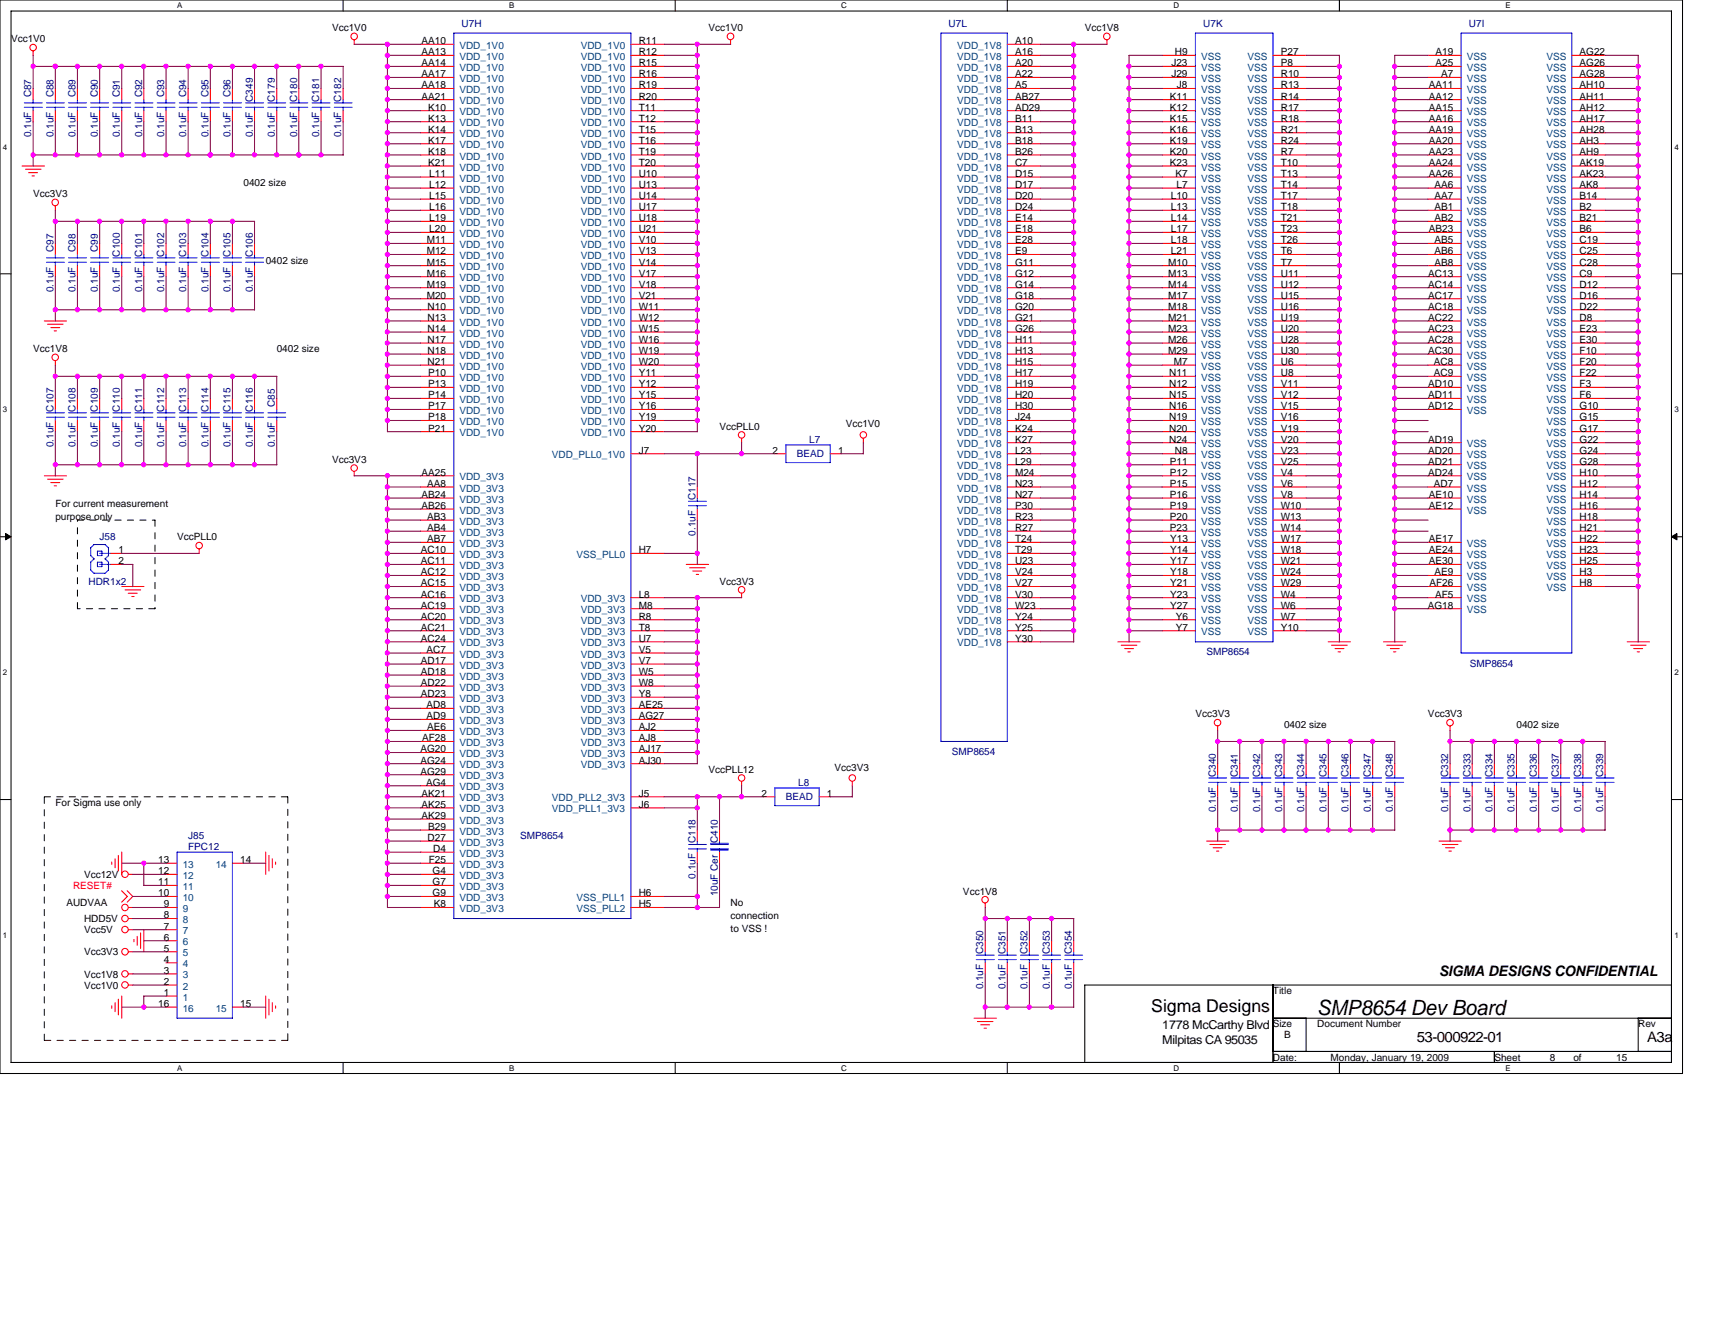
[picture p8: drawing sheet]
<svg xmlns="http://www.w3.org/2000/svg" width="279mm" height="216mm" viewBox="0 0 279 216" stroke-linecap="round" stroke-linejoin="round" font-family="sans-serif">
<defs><g id="words">
<text font-size="3.4" x="214.6" y="165.4">SMP8654 Dev Board</text>
<text font-size="2.9" x="187.6" y="164.9">Sigma Designs</text>
<g font-size="2.3">
<text x="234.4" y="159">SIGMA DESIGNS CONFIDENTIAL</text>
<text x="230.8" y="169.8">53-000922-01</text>
<text x="268.3" y="169.8">A3a</text>
</g>
<g font-size="2">
<text x="189.4" y="167.7">1778 McCarthy Blvd</text>
<text x="189.4" y="170.2">Milpitas CA 95035</text>
</g>
<g font-size="1.6">
<text x="54.1" y="5.1">Vcc1V0</text>
<text x="115.4" y="5.1">Vcc1V0</text>
<text x="176.7" y="5.1">Vcc1V8</text>
<text x="1.8" y="6.9">Vcc1V0</text>
<text x="68.7" y="7.2">AA10</text>
<text x="68.7" y="9">AA13</text>
<text x="68.7" y="10.8">AA14</text>
<text x="104.1" y="7.2">R11</text>
<text x="104.1" y="9">R12</text>
<text x="104.1" y="10.8">R15</text>
<text x="165.4" y="7.2">A10</text>
<text x="165.4" y="9">A16</text>
<text x="165.4" y="10.8">A20</text>
<text x="190.8" y="10.8">J23</text>
<text x="191.4" y="9">H9</text>
<text x="208.7" y="9">P27</text>
<text x="208.7" y="10.8">P8</text>
<text x="233.9" y="9">A19</text>
<text x="233.9" y="10.8">A25</text>
<text x="257.3" y="9">AG22</text>
<text x="257.3" y="10.8">AG26</text>
<text x="68.7" y="12.6">AA17</text>
<text x="68.7" y="14.4">AA18</text>
<text x="68.7" y="16.2">AA21</text>
<text x="104.1" y="12.6">R16</text>
<text x="104.1" y="14.4">R19</text>
<text x="104.1" y="16.2">R20</text>
<text x="165.4" y="12.6">A22</text>
<text x="165.4" y="14.4">A5</text>
<text x="165.4" y="16.2">AB27</text>
<text x="190.6" y="16.2">K11</text>
<text x="190.8" y="12.6">J29</text>
<text x="191.7" y="14.4">J8</text>
<text x="208.7" y="12.6">R10</text>
<text x="208.7" y="14.4">R13</text>
<text x="208.7" y="16.2">R14</text>
<text x="232.8" y="14.4">AA11</text>
<text x="232.8" y="16.2">AA12</text>
<text x="234.8" y="12.6">A7</text>
<text x="257.3" y="12.6">AG28</text>
<text x="257.3" y="14.4">AH10</text>
<text x="257.3" y="16.2">AH11</text>
<text x="69.8" y="18">K10</text>
<text x="69.8" y="19.8">K13</text>
<text x="69.8" y="21.6">K14</text>
<text x="69.8" y="23.4">K17</text>
<text x="104.1" y="18">T11</text>
<text x="104.1" y="19.8">T12</text>
<text x="104.1" y="21.6">T15</text>
<text x="104.1" y="23.4">T16</text>
<text x="165.4" y="18">AD29</text>
<text x="165.4" y="19.8">B11</text>
<text x="165.4" y="21.6">B13</text>
<text x="165.4" y="23.4">B18</text>
<text x="190.6" y="18">K12</text>
<text x="190.6" y="19.8">K15</text>
<text x="190.6" y="21.6">K16</text>
<text x="190.6" y="23.4">K19</text>
<text x="208.7" y="18">R17</text>
<text x="208.7" y="19.8">R18</text>
<text x="208.7" y="21.6">R21</text>
<text x="208.7" y="23.4">R24</text>
<text x="232.8" y="18">AA15</text>
<text x="232.8" y="19.8">AA16</text>
<text x="232.8" y="21.6">AA19</text>
<text x="232.8" y="23.4">AA20</text>
<text x="257.3" y="18">AH12</text>
<text x="257.3" y="19.8">AH17</text>
<text x="257.3" y="21.6">AH28</text>
<text x="257.3" y="23.4">AH3</text>
<text x="69.8" y="25.2">K18</text>
<text x="69.8" y="27">K21</text>
<text x="69.9" y="28.8">L11</text>
<text x="104.1" y="25.2">T19</text>
<text x="104.1" y="27">T20</text>
<text x="104.1" y="28.8">U10</text>
<text x="165.4" y="25.2">B26</text>
<text x="165.4" y="27">C7</text>
<text x="165.4" y="28.8">D15</text>
<text x="190.6" y="25.2">K20</text>
<text x="190.6" y="27">K23</text>
<text x="191.5" y="28.8">K7</text>
<text x="208.7" y="25.2">R7</text>
<text x="208.7" y="27">T10</text>
<text x="208.7" y="28.8">T13</text>
<text x="232.8" y="25.2">AA23</text>
<text x="232.8" y="27">AA24</text>
<text x="232.8" y="28.8">AA26</text>
<text x="257.3" y="25.2">AH9</text>
<text x="257.3" y="27">AK19</text>
<text x="257.3" y="28.8">AK23</text>
<text x="5.4" y="32.1">Vcc3V3</text>
<text x="39.7" y="30.3">0402 size</text>
<text x="69.9" y="30.6">L12</text>
<text x="69.9" y="32.4">L15</text>
<text x="69.9" y="34.2">L16</text>
<text x="104.1" y="30.6">U13</text>
<text x="104.1" y="32.4">U14</text>
<text x="104.1" y="34.2">U17</text>
<text x="165.4" y="30.6">D17</text>
<text x="165.4" y="32.4">D20</text>
<text x="165.4" y="34.2">D24</text>
<text x="190.8" y="32.4">L10</text>
<text x="190.8" y="34.2">L13</text>
<text x="191.7" y="30.6">L7</text>
<text x="208.7" y="30.6">T14</text>
<text x="208.7" y="32.4">T17</text>
<text x="208.7" y="34.2">T18</text>
<text x="233.7" y="30.6">AA6</text>
<text x="233.7" y="32.4">AA7</text>
<text x="233.7" y="34.2">AB1</text>
<text x="257.3" y="30.6">AK8</text>
<text x="257.3" y="32.4">B14</text>
<text x="257.3" y="34.2">B2</text>
<text x="69.5" y="39.6">M11</text>
<text x="69.5" y="41.4">M12</text>
<text x="69.9" y="36">L19</text>
<text x="69.9" y="37.8">L20</text>
<text x="104.1" y="36">U18</text>
<text x="104.1" y="37.8">U21</text>
<text x="104.1" y="39.6">V10</text>
<text x="104.1" y="41.4">V13</text>
<text x="165.4" y="36">E14</text>
<text x="165.4" y="37.8">E18</text>
<text x="165.4" y="39.6">E28</text>
<text x="165.4" y="41.4">E9</text>
<text x="190.8" y="36">L14</text>
<text x="190.8" y="37.8">L17</text>
<text x="190.8" y="39.6">L18</text>
<text x="190.8" y="41.4">L21</text>
<text x="208.7" y="36">T21</text>
<text x="208.7" y="37.8">T23</text>
<text x="208.7" y="39.6">T26</text>
<text x="208.7" y="41.4">T6</text>
<text x="232.8" y="37.8">AB23</text>
<text x="233.7" y="36">AB2</text>
<text x="233.7" y="39.6">AB5</text>
<text x="233.7" y="41.4">AB6</text>
<text x="257.3" y="36">B21</text>
<text x="257.3" y="37.8">B6</text>
<text x="257.3" y="39.6">C19</text>
<text x="257.3" y="41.4">C25</text>
<text x="43.3" y="42.9">0402 size</text>
<text x="69.5" y="43.3">M15</text>
<text x="69.5" y="45.1">M16</text>
<text x="69.5" y="46.9">M19</text>
<text x="104.1" y="43.3">V14</text>
<text x="104.1" y="45.1">V17</text>
<text x="104.1" y="46.9">V18</text>
<text x="165.4" y="43.3">G11</text>
<text x="165.4" y="45.1">G12</text>
<text x="165.4" y="46.9">G14</text>
<text x="190.3" y="43.3">M10</text>
<text x="190.3" y="45.1">M13</text>
<text x="190.3" y="46.9">M14</text>
<text x="208.7" y="43.3">T7</text>
<text x="208.7" y="45.1">U11</text>
<text x="208.7" y="46.9">U12</text>
<text x="232.7" y="45.1">AC13</text>
<text x="232.7" y="46.9">AC14</text>
<text x="233.7" y="43.3">AB8</text>
<text x="257.3" y="43.3">C28</text>
<text x="257.3" y="45.1">C9</text>
<text x="257.3" y="46.9">D12</text>
<text x="69.5" y="48.7">M20</text>
<text x="69.7" y="50.5">N10</text>
<text x="69.7" y="52.3">N13</text>
<text x="104.1" y="48.7">V21</text>
<text x="104.1" y="50.5">W11</text>
<text x="104.1" y="52.3">W12</text>
<text x="165.4" y="48.7">G18</text>
<text x="165.4" y="50.5">G20</text>
<text x="165.4" y="52.3">G21</text>
<text x="190.3" y="48.7">M17</text>
<text x="190.3" y="50.5">M18</text>
<text x="190.3" y="52.3">M21</text>
<text x="208.7" y="48.7">U15</text>
<text x="208.7" y="50.5">U16</text>
<text x="208.7" y="52.3">U19</text>
<text x="232.7" y="48.7">AC17</text>
<text x="232.7" y="50.5">AC18</text>
<text x="232.7" y="52.3">AC22</text>
<text x="257.3" y="48.7">D16</text>
<text x="257.3" y="50.5">D22</text>
<text x="257.3" y="52.3">D8</text>
<text x="5.4" y="57.4">Vcc1V8</text>
<text x="45.1" y="57.4">0402 size</text>
<text x="69.7" y="54.1">N14</text>
<text x="69.7" y="55.9">N17</text>
<text x="69.7" y="57.7">N18</text>
<text x="69.7" y="59.5">N21</text>
<text x="104.1" y="54.1">W15</text>
<text x="104.1" y="55.9">W16</text>
<text x="104.1" y="57.7">W19</text>
<text x="104.1" y="59.5">W20</text>
<text x="165.4" y="54.1">G26</text>
<text x="165.4" y="55.9">H11</text>
<text x="165.4" y="57.7">H13</text>
<text x="165.4" y="59.5">H15</text>
<text x="190.3" y="54.1">M23</text>
<text x="190.3" y="55.9">M26</text>
<text x="190.3" y="57.7">M29</text>
<text x="191.2" y="59.5">M7</text>
<text x="208.7" y="54.1">U20</text>
<text x="208.7" y="55.9">U28</text>
<text x="208.7" y="57.7">U30</text>
<text x="208.7" y="59.5">U6</text>
<text x="232.7" y="54.1">AC23</text>
<text x="232.7" y="55.9">AC28</text>
<text x="232.7" y="57.7">AC30</text>
<text x="233.6" y="59.5">AC8</text>
<text x="257.3" y="54.1">E23</text>
<text x="257.3" y="55.9">E30</text>
<text x="257.3" y="57.7">F10</text>
<text x="257.3" y="59.5">F20</text>
<text x="69.8" y="61.3">P10</text>
<text x="69.8" y="63.1">P13</text>
<text x="69.8" y="64.9">P14</text>
<text x="104.1" y="61.3">Y11</text>
<text x="104.1" y="63.1">Y12</text>
<text x="104.1" y="64.9">Y15</text>
<text x="165.4" y="61.3">H17</text>
<text x="165.4" y="63.1">H19</text>
<text x="165.4" y="64.9">H20</text>
<text x="190.5" y="61.3">N11</text>
<text x="190.5" y="63.1">N12</text>
<text x="190.5" y="64.9">N15</text>
<text x="208.7" y="61.3">U8</text>
<text x="208.7" y="63.1">V11</text>
<text x="208.7" y="64.9">V12</text>
<text x="232.7" y="63.1">AD10</text>
<text x="232.7" y="64.9">AD11</text>
<text x="233.6" y="61.3">AC9</text>
<text x="257.3" y="61.3">F22</text>
<text x="257.3" y="63.1">F3</text>
<text x="257.3" y="64.9">F6</text>
<text x="69.8" y="66.7">P17</text>
<text x="69.8" y="68.5">P18</text>
<text x="69.8" y="70.3">P21</text>
<text x="104.1" y="66.7">Y16</text>
<text x="104.1" y="68.5">Y19</text>
<text x="104.1" y="70.3">Y20</text>
<text x="117.2" y="70">VccPLL0</text>
<text x="137.8" y="69.6">Vcc1V0</text>
<text x="165.4" y="66.7">H30</text>
<text x="165.4" y="68.5">J24</text>
<text x="165.4" y="70.3">K24</text>
<text x="190.5" y="66.7">N16</text>
<text x="190.5" y="68.5">N19</text>
<text x="190.5" y="70.3">N20</text>
<text x="208.7" y="66.7">V15</text>
<text x="208.7" y="68.5">V16</text>
<text x="208.7" y="70.3">V19</text>
<text x="232.7" y="66.7">AD12</text>
<text x="257.3" y="66.7">G10</text>
<text x="257.3" y="68.5">G15</text>
<text x="257.3" y="70.3">G17</text>
<text x="54.1" y="75.4">Vcc3V3</text>
<text x="68.7" y="77.5">AA25</text>
<text x="104.1" y="73.9">J7</text>
<text x="125.9" y="73.9">2</text>
<text x="136.5" y="73.9">1</text>
<text x="165.4" y="72.1">K27</text>
<text x="165.4" y="73.9">L23</text>
<text x="165.4" y="75.7">L29</text>
<text x="165.4" y="77.5">M24</text>
<text x="190.5" y="72.1">N24</text>
<text x="190.6" y="75.7">P11</text>
<text x="190.6" y="77.5">P12</text>
<text x="191.4" y="73.9">N8</text>
<text x="208.7" y="72.1">V20</text>
<text x="208.7" y="73.9">V23</text>
<text x="208.7" y="75.7">V25</text>
<text x="208.7" y="77.5">V4</text>
<text x="232.7" y="72.1">AD19</text>
<text x="232.7" y="73.9">AD20</text>
<text x="232.7" y="75.7">AD21</text>
<text x="232.7" y="77.5">AD24</text>
<text x="257.3" y="72.1">G22</text>
<text x="257.3" y="73.9">G24</text>
<text x="257.3" y="75.7">G28</text>
<text x="257.3" y="77.5">H10</text>
<text x="9" y="82.6">For current measurement</text>
<text x="68.7" y="81.1">AB24</text>
<text x="68.7" y="82.9">AB26</text>
<text x="69.6" y="79.3">AA8</text>
<text x="165.4" y="79.3">N23</text>
<text x="165.4" y="81.1">N27</text>
<text x="165.4" y="82.9">P30</text>
<text x="190.6" y="79.3">P15</text>
<text x="190.6" y="81.1">P16</text>
<text x="190.6" y="82.9">P19</text>
<text x="208.7" y="79.3">V6</text>
<text x="208.7" y="81.1">V8</text>
<text x="208.7" y="82.9">W10</text>
<text x="232.8" y="81.1">AE10</text>
<text x="232.8" y="82.9">AE12</text>
<text x="233.6" y="79.3">AD7</text>
<text x="257.3" y="79.3">H12</text>
<text x="257.3" y="81.1">H14</text>
<text x="257.3" y="82.9">H16</text>
<text x="9" y="84.8">purpose only</text>
<text x="28.9" y="88">VccPLL0</text>
<text x="69.6" y="84.7">AB3</text>
<text x="69.6" y="86.5">AB4</text>
<text x="69.6" y="88.3">AB7</text>
<text x="165.4" y="84.7">R23</text>
<text x="165.4" y="86.5">R27</text>
<text x="165.4" y="88.3">T24</text>
<text x="190.6" y="84.7">P20</text>
<text x="190.6" y="86.5">P23</text>
<text x="190.6" y="88.3">Y13</text>
<text x="208.7" y="84.7">W13</text>
<text x="208.7" y="86.5">W14</text>
<text x="208.7" y="88.3">W17</text>
<text x="232.8" y="88.3">AE17</text>
<text x="257.3" y="84.7">H18</text>
<text x="257.3" y="86.5">H21</text>
<text x="257.3" y="88.3">H22</text>
<text x="19.3" y="90.1">1</text>
<text x="19.3" y="91.9">2</text>
<text x="68.6" y="90.1">AC10</text>
<text x="68.6" y="91.9">AC11</text>
<text x="68.6" y="93.7">AC12</text>
<text x="68.6" y="95.5">AC15</text>
<text x="104.1" y="90.1">H7</text>
<text x="117.2" y="95.2">Vcc3V3</text>
<text x="165.4" y="90.1">T29</text>
<text x="165.4" y="91.9">U23</text>
<text x="165.4" y="93.7">V24</text>
<text x="165.4" y="95.5">V27</text>
<text x="190.6" y="90.1">Y14</text>
<text x="190.6" y="91.9">Y17</text>
<text x="190.6" y="93.7">Y18</text>
<text x="190.6" y="95.5">Y21</text>
<text x="208.7" y="90.1">W18</text>
<text x="208.7" y="91.9">W21</text>
<text x="208.7" y="93.7">W24</text>
<text x="208.7" y="95.5">W29</text>
<text x="232.8" y="90.1">AE24</text>
<text x="232.8" y="91.9">AE30</text>
<text x="232.9" y="95.5">AF26</text>
<text x="233.7" y="93.7">AE9</text>
<text x="257.3" y="90.1">H23</text>
<text x="257.3" y="91.9">H25</text>
<text x="257.3" y="93.7">H3</text>
<text x="257.3" y="95.5">H8</text>
<text x="68.6" y="97.4">AC16</text>
<text x="68.6" y="99.2">AC19</text>
<text x="68.6" y="101">AC20</text>
<text x="104.1" y="97.4">L8</text>
<text x="104.1" y="99.2">M8</text>
<text x="104.1" y="101">R8</text>
<text x="165.4" y="97.4">V30</text>
<text x="165.4" y="99.2">W23</text>
<text x="165.4" y="101">Y24</text>
<text x="190.6" y="97.4">Y23</text>
<text x="190.6" y="99.2">Y27</text>
<text x="191.5" y="101">Y6</text>
<text x="208.7" y="97.4">W4</text>
<text x="208.7" y="99.2">W6</text>
<text x="208.7" y="101">W7</text>
<text x="232.6" y="99.2">AG18</text>
<text x="233.8" y="97.4">AF5</text>
<text x="68.6" y="102.8">AC21</text>
<text x="68.6" y="104.6">AC24</text>
<text x="69.5" y="106.4">AC7</text>
<text x="104.1" y="102.8">T8</text>
<text x="104.1" y="104.6">U7</text>
<text x="104.1" y="106.4">V5</text>
<text x="165.4" y="102.8">Y25</text>
<text x="165.4" y="104.6">Y30</text>
<text x="191.5" y="102.8">Y7</text>
<text x="208.7" y="102.8">Y10</text>
<text x="68.6" y="108.2">AD17</text>
<text x="68.6" y="110">AD18</text>
<text x="68.6" y="111.8">AD22</text>
<text x="68.6" y="113.6">AD23</text>
<text x="104.1" y="108.2">V7</text>
<text x="104.1" y="110">W5</text>
<text x="104.1" y="111.8">W8</text>
<text x="104.1" y="113.6">Y8</text>
<text x="69.5" y="115.4">AD8</text>
<text x="69.5" y="117.2">AD9</text>
<text x="69.6" y="119">AE6</text>
<text x="104.1" y="119">AJ2</text>
<text x="104.1" y="115.4">AE25</text>
<text x="104.1" y="117.2">AG27</text>
<text x="194.8" y="116.9">Vcc3V3</text>
<text x="209.2" y="118.7">0402 size</text>
<text x="232.6" y="116.9">Vcc3V3</text>
<text x="247.1" y="118.7">0402 size</text>
<text x="68.5" y="122.6">AG20</text>
<text x="68.5" y="124.4">AG24</text>
<text x="68.8" y="120.8">AF28</text>
<text x="104.1" y="122.6">AJ17</text>
<text x="104.1" y="124.4">AJ30</text>
<text x="104.1" y="120.8">AJ8</text>
<text x="115.4" y="125.9">VccPLL12</text>
<text x="136" y="125.6">Vcc3V3</text>
<text x="9" y="131.3">For Sigma use only</text>
<text x="68.5" y="126.2">AG29</text>
<text x="68.7" y="129.8">AK21</text>
<text x="68.7" y="131.6">AK25</text>
<text x="69.4" y="128">AG4</text>
<text x="104.1" y="129.8">J5</text>
<text x="104.1" y="131.6">J6</text>
<text x="124.1" y="129.8">2</text>
<text x="134.7" y="129.8">1</text>
<text x="68.7" y="133.4">AK29</text>
<text x="69.7" y="137">D27</text>
<text x="69.8" y="135.2">B29</text>
<text x="13.7" y="143">Vcc12V</text>
<text x="25.8" y="142.5">12</text>
<text x="25.8" y="140.6">13</text>
<text x="39.1" y="140.6">14</text>
<text x="69.8" y="140.6">F25</text>
<text x="70.5" y="142.5">G4</text>
<text x="70.6" y="138.8">D4</text>
<text x="10.8" y="147.6">AUDVAA</text>
<text x="25.8" y="146">10</text>
<text x="25.8" y="144.3">11</text>
<text x="26.7" y="149.6">8</text>
<text x="26.7" y="147.8">9</text>
<text x="70.5" y="144.3">G7</text>
<text x="70.5" y="146">G9</text>
<text x="70.7" y="147.8">K8</text>
<text x="104.1" y="146">H6</text>
<text x="104.1" y="147.8">H5</text>
<text x="119" y="147.6">No</text>
<text x="119" y="149.7">connection</text>
<text x="156.9" y="145.8">Vcc1V8</text>
<text x="13.7" y="150.3">HDD5V</text>
<text x="13.7" y="155.7">Vcc3V3</text>
<text x="13.7" y="152.1">Vcc5V</text>
<text x="26.7" y="153.3">6</text>
<text x="26.7" y="155.1">5</text>
<text x="26.7" y="151.5">7</text>
<text x="119" y="151.8">to VSS !</text>
<text x="13.7" y="159.3">Vcc1V8</text>
<text x="13.7" y="161.1">Vcc1V0</text>
<text x="26.7" y="158.7">3</text>
<text x="26.7" y="156.9">4</text>
<text x="26.7" y="160.5">2</text>
<text x="207.4" y="162">Title</text>
<text x="25.8" y="164.1">16</text>
<text x="26.7" y="162.3">1</text>
<text x="39.1" y="164.1">15</text>
<text x="207.4" y="167.4">Size</text>
<text x="214.6" y="167.4">Document Number</text>
<text x="266.9" y="167.4">Rev</text>
<text x="207.4" y="172.8">Date:</text>
<text x="209.2" y="169.2">B</text>
<text x="216.8" y="172.8">Monday, January 19, 2009</text>
<text x="243.5" y="172.8">Sheet</text>
<text x="252.5" y="172.8">8</text>
<text x="256.3" y="172.8">of</text>
<text x="263.3" y="172.8">15</text>
</g>
<g font-size="1.6" fill="#000080">
<text x="75.2" y="4.4">U7H</text>
<text x="154.5" y="4.4">U7L</text>
<text x="196" y="4.4">U7K</text>
<text x="239.3" y="4.4">U7I</text>
<text x="5.1" y="15.9" transform="rotate(-90 5.1 15.9)">C87</text>
<text x="8.7" y="15.9" transform="rotate(-90 8.7 15.9)">C88</text>
<text x="12.3" y="15.9" transform="rotate(-90 12.3 15.9)">C89</text>
<text x="15.9" y="15.9" transform="rotate(-90 15.9 15.9)">C90</text>
<text x="19.5" y="15.9" transform="rotate(-90 19.5 15.9)">C91</text>
<text x="23.1" y="15.9" transform="rotate(-90 23.1 15.9)">C92</text>
<text x="26.8" y="15.9" transform="rotate(-90 26.8 15.9)">C93</text>
<text x="30.4" y="15.9" transform="rotate(-90 30.4 15.9)">C94</text>
<text x="34" y="15.9" transform="rotate(-90 34 15.9)">C95</text>
<text x="37.6" y="15.9" transform="rotate(-90 37.6 15.9)">C96</text>
<text x="41.2" y="16.6" transform="rotate(-90 41.2 16.6)">C349</text>
<text x="44.8" y="16.6" transform="rotate(-90 44.8 16.6)">C179</text>
<text x="48.4" y="16.6" transform="rotate(-90 48.4 16.6)">C180</text>
<text x="52" y="16.6" transform="rotate(-90 52 16.6)">C181</text>
<text x="55.6" y="16.6" transform="rotate(-90 55.6 16.6)">C182</text>
<text x="5.1" y="22.4" transform="rotate(-90 5.1 22.4)">0.1uF</text>
<text x="8.7" y="22.4" transform="rotate(-90 8.7 22.4)">0.1uF</text>
<text x="12.3" y="22.4" transform="rotate(-90 12.3 22.4)">0.1uF</text>
<text x="15.9" y="22.4" transform="rotate(-90 15.9 22.4)">0.1uF</text>
<text x="19.5" y="22.4" transform="rotate(-90 19.5 22.4)">0.1uF</text>
<text x="23.1" y="22.4" transform="rotate(-90 23.1 22.4)">0.1uF</text>
<text x="26.8" y="22.4" transform="rotate(-90 26.8 22.4)">0.1uF</text>
<text x="30.4" y="22.4" transform="rotate(-90 30.4 22.4)">0.1uF</text>
<text x="34" y="22.4" transform="rotate(-90 34 22.4)">0.1uF</text>
<text x="37.6" y="22.4" transform="rotate(-90 37.6 22.4)">0.1uF</text>
<text x="41.2" y="22.4" transform="rotate(-90 41.2 22.4)">0.1uF</text>
<text x="44.8" y="22.4" transform="rotate(-90 44.8 22.4)">0.1uF</text>
<text x="48.4" y="22.4" transform="rotate(-90 48.4 22.4)">0.1uF</text>
<text x="52" y="22.4" transform="rotate(-90 52 22.4)">0.1uF</text>
<text x="55.6" y="22.4" transform="rotate(-90 55.6 22.4)">0.1uF</text>
<text x="8.7" y="41.1" transform="rotate(-90 8.7 41.1)">C97</text>
<text x="12.3" y="41.1" transform="rotate(-90 12.3 41.1)">C98</text>
<text x="15.9" y="41.1" transform="rotate(-90 15.9 41.1)">C99</text>
<text x="19.5" y="41.8" transform="rotate(-90 19.5 41.8)">C100</text>
<text x="23.1" y="41.8" transform="rotate(-90 23.1 41.8)">C101</text>
<text x="26.8" y="41.8" transform="rotate(-90 26.8 41.8)">C102</text>
<text x="30.4" y="41.8" transform="rotate(-90 30.4 41.8)">C103</text>
<text x="34" y="41.8" transform="rotate(-90 34 41.8)">C104</text>
<text x="37.6" y="41.8" transform="rotate(-90 37.6 41.8)">C105</text>
<text x="41.2" y="41.8" transform="rotate(-90 41.2 41.8)">C106</text>
<text x="8.7" y="47.6" transform="rotate(-90 8.7 47.6)">0.1uF</text>
<text x="12.3" y="47.6" transform="rotate(-90 12.3 47.6)">0.1uF</text>
<text x="15.9" y="47.6" transform="rotate(-90 15.9 47.6)">0.1uF</text>
<text x="19.5" y="47.6" transform="rotate(-90 19.5 47.6)">0.1uF</text>
<text x="23.1" y="47.6" transform="rotate(-90 23.1 47.6)">0.1uF</text>
<text x="26.8" y="47.6" transform="rotate(-90 26.8 47.6)">0.1uF</text>
<text x="30.4" y="47.6" transform="rotate(-90 30.4 47.6)">0.1uF</text>
<text x="34" y="47.6" transform="rotate(-90 34 47.6)">0.1uF</text>
<text x="37.6" y="47.6" transform="rotate(-90 37.6 47.6)">0.1uF</text>
<text x="41.2" y="47.6" transform="rotate(-90 41.2 47.6)">0.1uF</text>
<text x="8.7" y="67.1" transform="rotate(-90 8.7 67.1)">C107</text>
<text x="12.3" y="67.1" transform="rotate(-90 12.3 67.1)">C108</text>
<text x="15.9" y="67.1" transform="rotate(-90 15.9 67.1)">C109</text>
<text x="19.5" y="67.1" transform="rotate(-90 19.5 67.1)">C110</text>
<text x="23.1" y="67.1" transform="rotate(-90 23.1 67.1)">C111</text>
<text x="26.8" y="67.1" transform="rotate(-90 26.8 67.1)">C112</text>
<text x="30.4" y="67.1" transform="rotate(-90 30.4 67.1)">C113</text>
<text x="34" y="67.1" transform="rotate(-90 34 67.1)">C114</text>
<text x="37.6" y="67.1" transform="rotate(-90 37.6 67.1)">C115</text>
<text x="41.2" y="67.1" transform="rotate(-90 41.2 67.1)">C116</text>
<text x="44.8" y="66.4" transform="rotate(-90 44.8 66.4)">C85</text>
<text x="8.7" y="72.9" transform="rotate(-90 8.7 72.9)">0.1uF</text>
<text x="12.3" y="72.9" transform="rotate(-90 12.3 72.9)">0.1uF</text>
<text x="15.9" y="72.9" transform="rotate(-90 15.9 72.9)">0.1uF</text>
<text x="19.5" y="72.9" transform="rotate(-90 19.5 72.9)">0.1uF</text>
<text x="23.1" y="72.9" transform="rotate(-90 23.1 72.9)">0.1uF</text>
<text x="26.8" y="72.9" transform="rotate(-90 26.8 72.9)">0.1uF</text>
<text x="30.4" y="72.9" transform="rotate(-90 30.4 72.9)">0.1uF</text>
<text x="34" y="72.9" transform="rotate(-90 34 72.9)">0.1uF</text>
<text x="37.6" y="72.9" transform="rotate(-90 37.6 72.9)">0.1uF</text>
<text x="41.2" y="72.9" transform="rotate(-90 41.2 72.9)">0.1uF</text>
<text x="44.8" y="72.9" transform="rotate(-90 44.8 72.9)">0.1uF</text>
<text x="129.8" y="74.5">BEAD</text>
<text x="131.8" y="72.2">L7</text>
<text x="113.3" y="81.5" transform="rotate(-90 113.3 81.5)">C117</text>
<text x="16.2" y="88">J58</text>
<text x="113.3" y="87.3" transform="rotate(-90 113.3 87.3)">0.1uF</text>
<text x="14.4" y="95.3">HDR1x2</text>
<text x="196.6" y="106.8">SMP8654</text>
<text x="239.5" y="108.6">SMP8654</text>
<text x="155.1" y="123">SMP8654</text>
<text x="128" y="130.4">BEAD</text>
<text x="130" y="128.1">L8</text>
<text x="198.1" y="126.6" transform="rotate(-90 198.1 126.6)">C340</text>
<text x="201.7" y="126.6" transform="rotate(-90 201.7 126.6)">C341</text>
<text x="205.3" y="126.6" transform="rotate(-90 205.3 126.6)">C342</text>
<text x="208.9" y="126.6" transform="rotate(-90 208.9 126.6)">C343</text>
<text x="212.5" y="126.6" transform="rotate(-90 212.5 126.6)">C344</text>
<text x="216.1" y="126.6" transform="rotate(-90 216.1 126.6)">C345</text>
<text x="219.7" y="126.6" transform="rotate(-90 219.7 126.6)">C346</text>
<text x="223.3" y="126.6" transform="rotate(-90 223.3 126.6)">C347</text>
<text x="226.9" y="126.6" transform="rotate(-90 226.9 126.6)">C348</text>
<text x="235.9" y="126.6" transform="rotate(-90 235.9 126.6)">C332</text>
<text x="239.5" y="126.6" transform="rotate(-90 239.5 126.6)">C333</text>
<text x="243.2" y="126.6" transform="rotate(-90 243.2 126.6)">C334</text>
<text x="246.8" y="126.6" transform="rotate(-90 246.8 126.6)">C335</text>
<text x="250.4" y="126.6" transform="rotate(-90 250.4 126.6)">C336</text>
<text x="254" y="126.6" transform="rotate(-90 254 126.6)">C337</text>
<text x="257.6" y="126.6" transform="rotate(-90 257.6 126.6)">C338</text>
<text x="261.2" y="126.6" transform="rotate(-90 261.2 126.6)">C339</text>
<text x="30.6" y="136.7">J85</text>
<text x="84.8" y="136.7">SMP8654</text>
<text x="113.3" y="137.4" transform="rotate(-90 113.3 137.4)">C118</text>
<text x="116.9" y="137.4" transform="rotate(-90 116.9 137.4)">C410</text>
<text x="198.1" y="132.4" transform="rotate(-90 198.1 132.4)">0.1uF</text>
<text x="201.7" y="132.4" transform="rotate(-90 201.7 132.4)">0.1uF</text>
<text x="205.3" y="132.4" transform="rotate(-90 205.3 132.4)">0.1uF</text>
<text x="208.9" y="132.4" transform="rotate(-90 208.9 132.4)">0.1uF</text>
<text x="212.5" y="132.4" transform="rotate(-90 212.5 132.4)">0.1uF</text>
<text x="216.1" y="132.4" transform="rotate(-90 216.1 132.4)">0.1uF</text>
<text x="219.7" y="132.4" transform="rotate(-90 219.7 132.4)">0.1uF</text>
<text x="223.3" y="132.4" transform="rotate(-90 223.3 132.4)">0.1uF</text>
<text x="226.9" y="132.4" transform="rotate(-90 226.9 132.4)">0.1uF</text>
<text x="235.9" y="132.4" transform="rotate(-90 235.9 132.4)">0.1uF</text>
<text x="239.5" y="132.4" transform="rotate(-90 239.5 132.4)">0.1uF</text>
<text x="243.2" y="132.4" transform="rotate(-90 243.2 132.4)">0.1uF</text>
<text x="246.8" y="132.4" transform="rotate(-90 246.8 132.4)">0.1uF</text>
<text x="250.4" y="132.4" transform="rotate(-90 250.4 132.4)">0.1uF</text>
<text x="254" y="132.4" transform="rotate(-90 254 132.4)">0.1uF</text>
<text x="257.6" y="132.4" transform="rotate(-90 257.6 132.4)">0.1uF</text>
<text x="261.2" y="132.4" transform="rotate(-90 261.2 132.4)">0.1uF</text>
<text x="30.6" y="138.5">FPC12</text>
<text x="113.3" y="143.2" transform="rotate(-90 113.3 143.2)">0.1uF</text>
<text x="116.9" y="146.1" transform="rotate(-90 116.9 146.1)">10uF Cer</text>
<text x="160.2" y="155.4" transform="rotate(-90 160.2 155.4)">C350</text>
<text x="163.8" y="155.4" transform="rotate(-90 163.8 155.4)">C351</text>
<text x="167.4" y="155.4" transform="rotate(-90 167.4 155.4)">C352</text>
<text x="171" y="155.4" transform="rotate(-90 171 155.4)">C353</text>
<text x="174.6" y="155.4" transform="rotate(-90 174.6 155.4)">C354</text>
<text x="160.2" y="161.2" transform="rotate(-90 160.2 161.2)">0.1uF</text>
<text x="163.8" y="161.2" transform="rotate(-90 163.8 161.2)">0.1uF</text>
<text x="167.4" y="161.2" transform="rotate(-90 167.4 161.2)">0.1uF</text>
<text x="171" y="161.2" transform="rotate(-90 171 161.2)">0.1uF</text>
<text x="174.6" y="161.2" transform="rotate(-90 174.6 161.2)">0.1uF</text>
</g>
<g font-size="1.6" fill="#004080">
<text x="74.8" y="8">VDD_1V0</text>
<text x="74.8" y="9.8">VDD_1V0</text>
<text x="74.8" y="11.6">VDD_1V0</text>
<text x="94.6" y="8">VDD_1V0</text>
<text x="94.6" y="9.8">VDD_1V0</text>
<text x="94.6" y="11.6">VDD_1V0</text>
<text x="155.9" y="8">VDD_1V8</text>
<text x="155.9" y="9.8">VDD_1V8</text>
<text x="155.9" y="11.6">VDD_1V8</text>
<text x="195.7" y="9.8">VSS</text>
<text x="195.7" y="11.6">VSS</text>
<text x="203.2" y="9.8">VSS</text>
<text x="203.2" y="11.6">VSS</text>
<text x="239" y="9.8">VSS</text>
<text x="239" y="11.6">VSS</text>
<text x="251.9" y="9.8">VSS</text>
<text x="251.9" y="11.6">VSS</text>
<text x="74.8" y="13.4">VDD_1V0</text>
<text x="74.8" y="15.2">VDD_1V0</text>
<text x="74.8" y="17">VDD_1V0</text>
<text x="94.6" y="13.4">VDD_1V0</text>
<text x="94.6" y="15.2">VDD_1V0</text>
<text x="94.6" y="17">VDD_1V0</text>
<text x="155.9" y="13.4">VDD_1V8</text>
<text x="155.9" y="15.2">VDD_1V8</text>
<text x="155.9" y="17">VDD_1V8</text>
<text x="195.7" y="13.4">VSS</text>
<text x="195.7" y="15.2">VSS</text>
<text x="195.7" y="17">VSS</text>
<text x="203.2" y="13.4">VSS</text>
<text x="203.2" y="15.2">VSS</text>
<text x="203.2" y="17">VSS</text>
<text x="239" y="13.4">VSS</text>
<text x="239" y="15.2">VSS</text>
<text x="239" y="17">VSS</text>
<text x="251.9" y="13.4">VSS</text>
<text x="251.9" y="15.2">VSS</text>
<text x="251.9" y="17">VSS</text>
<text x="74.8" y="18.8">VDD_1V0</text>
<text x="74.8" y="20.6">VDD_1V0</text>
<text x="74.8" y="22.4">VDD_1V0</text>
<text x="94.6" y="18.8">VDD_1V0</text>
<text x="94.6" y="20.6">VDD_1V0</text>
<text x="94.6" y="22.4">VDD_1V0</text>
<text x="155.9" y="18.8">VDD_1V8</text>
<text x="155.9" y="20.6">VDD_1V8</text>
<text x="155.9" y="22.4">VDD_1V8</text>
<text x="195.7" y="18.8">VSS</text>
<text x="195.7" y="20.6">VSS</text>
<text x="195.7" y="22.4">VSS</text>
<text x="203.2" y="18.8">VSS</text>
<text x="203.2" y="20.6">VSS</text>
<text x="203.2" y="22.4">VSS</text>
<text x="239" y="18.8">VSS</text>
<text x="239" y="20.6">VSS</text>
<text x="239" y="22.4">VSS</text>
<text x="251.9" y="18.8">VSS</text>
<text x="251.9" y="20.6">VSS</text>
<text x="251.9" y="22.4">VSS</text>
<text x="74.8" y="24.2">VDD_1V0</text>
<text x="74.8" y="26">VDD_1V0</text>
<text x="74.8" y="27.8">VDD_1V0</text>
<text x="74.8" y="29.6">VDD_1V0</text>
<text x="94.6" y="24.2">VDD_1V0</text>
<text x="94.6" y="26">VDD_1V0</text>
<text x="94.6" y="27.8">VDD_1V0</text>
<text x="94.6" y="29.6">VDD_1V0</text>
<text x="155.9" y="24.2">VDD_1V8</text>
<text x="155.9" y="26">VDD_1V8</text>
<text x="155.9" y="27.8">VDD_1V8</text>
<text x="155.9" y="29.6">VDD_1V8</text>
<text x="195.7" y="24.2">VSS</text>
<text x="195.7" y="26">VSS</text>
<text x="195.7" y="27.8">VSS</text>
<text x="195.7" y="29.6">VSS</text>
<text x="203.2" y="24.2">VSS</text>
<text x="203.2" y="26">VSS</text>
<text x="203.2" y="27.8">VSS</text>
<text x="203.2" y="29.6">VSS</text>
<text x="239" y="24.2">VSS</text>
<text x="239" y="26">VSS</text>
<text x="239" y="27.8">VSS</text>
<text x="239" y="29.6">VSS</text>
<text x="251.9" y="24.2">VSS</text>
<text x="251.9" y="26">VSS</text>
<text x="251.9" y="27.8">VSS</text>
<text x="251.9" y="29.6">VSS</text>
<text x="74.8" y="31.4">VDD_1V0</text>
<text x="74.8" y="33.2">VDD_1V0</text>
<text x="74.8" y="35">VDD_1V0</text>
<text x="94.6" y="31.4">VDD_1V0</text>
<text x="94.6" y="33.2">VDD_1V0</text>
<text x="94.6" y="35">VDD_1V0</text>
<text x="155.9" y="31.4">VDD_1V8</text>
<text x="155.9" y="33.2">VDD_1V8</text>
<text x="155.9" y="35">VDD_1V8</text>
<text x="195.7" y="33.2">VSS</text>
<text x="195.7" y="35">VSS</text>
<text x="195.7" y="31.4">VSS</text>
<text x="203.2" y="31.4">VSS</text>
<text x="203.2" y="33.2">VSS</text>
<text x="203.2" y="35">VSS</text>
<text x="239" y="31.4">VSS</text>
<text x="239" y="33.2">VSS</text>
<text x="239" y="35">VSS</text>
<text x="251.9" y="31.4">VSS</text>
<text x="251.9" y="33.2">VSS</text>
<text x="251.9" y="35">VSS</text>
<text x="74.8" y="36.8">VDD_1V0</text>
<text x="74.8" y="38.6">VDD_1V0</text>
<text x="74.8" y="40.4">VDD_1V0</text>
<text x="94.6" y="36.8">VDD_1V0</text>
<text x="94.6" y="38.6">VDD_1V0</text>
<text x="94.6" y="40.4">VDD_1V0</text>
<text x="155.9" y="36.8">VDD_1V8</text>
<text x="155.9" y="38.6">VDD_1V8</text>
<text x="155.9" y="40.4">VDD_1V8</text>
<text x="195.7" y="36.8">VSS</text>
<text x="195.7" y="38.6">VSS</text>
<text x="195.7" y="40.4">VSS</text>
<text x="203.2" y="36.8">VSS</text>
<text x="203.2" y="38.6">VSS</text>
<text x="203.2" y="40.4">VSS</text>
<text x="239" y="36.8">VSS</text>
<text x="239" y="38.6">VSS</text>
<text x="239" y="40.4">VSS</text>
<text x="251.9" y="36.8">VSS</text>
<text x="251.9" y="38.6">VSS</text>
<text x="251.9" y="40.4">VSS</text>
<text x="74.8" y="42.2">VDD_1V0</text>
<text x="74.8" y="44">VDD_1V0</text>
<text x="74.8" y="45.8">VDD_1V0</text>
<text x="74.8" y="47.6">VDD_1V0</text>
<text x="94.6" y="42.2">VDD_1V0</text>
<text x="94.6" y="44">VDD_1V0</text>
<text x="94.6" y="45.8">VDD_1V0</text>
<text x="94.6" y="47.6">VDD_1V0</text>
<text x="155.9" y="42.2">VDD_1V8</text>
<text x="155.9" y="44">VDD_1V8</text>
<text x="155.9" y="45.8">VDD_1V8</text>
<text x="155.9" y="47.6">VDD_1V8</text>
<text x="195.7" y="42.2">VSS</text>
<text x="195.7" y="44">VSS</text>
<text x="195.7" y="45.8">VSS</text>
<text x="195.7" y="47.6">VSS</text>
<text x="203.2" y="42.2">VSS</text>
<text x="203.2" y="44">VSS</text>
<text x="203.2" y="45.8">VSS</text>
<text x="203.2" y="47.6">VSS</text>
<text x="239" y="42.2">VSS</text>
<text x="239" y="44">VSS</text>
<text x="239" y="45.8">VSS</text>
<text x="239" y="47.6">VSS</text>
<text x="251.9" y="42.2">VSS</text>
<text x="251.9" y="44">VSS</text>
<text x="251.9" y="45.8">VSS</text>
<text x="251.9" y="47.6">VSS</text>
<text x="74.8" y="49.4">VDD_1V0</text>
<text x="74.8" y="51.2">VDD_1V0</text>
<text x="74.8" y="53">VDD_1V0</text>
<text x="94.6" y="49.4">VDD_1V0</text>
<text x="94.6" y="51.2">VDD_1V0</text>
<text x="94.6" y="53">VDD_1V0</text>
<text x="155.9" y="49.4">VDD_1V8</text>
<text x="155.9" y="51.2">VDD_1V8</text>
<text x="155.9" y="53">VDD_1V8</text>
<text x="195.7" y="49.4">VSS</text>
<text x="195.7" y="51.2">VSS</text>
<text x="195.7" y="53">VSS</text>
<text x="203.2" y="49.4">VSS</text>
<text x="203.2" y="51.2">VSS</text>
<text x="203.2" y="53">VSS</text>
<text x="239" y="49.4">VSS</text>
<text x="239" y="51.2">VSS</text>
<text x="239" y="53">VSS</text>
<text x="251.9" y="49.4">VSS</text>
<text x="251.9" y="51.2">VSS</text>
<text x="251.9" y="53">VSS</text>
<text x="74.8" y="54.8">VDD_1V0</text>
<text x="74.8" y="56.6">VDD_1V0</text>
<text x="74.8" y="58.4">VDD_1V0</text>
<text x="94.6" y="54.8">VDD_1V0</text>
<text x="94.6" y="56.6">VDD_1V0</text>
<text x="94.6" y="58.4">VDD_1V0</text>
<text x="155.9" y="54.8">VDD_1V8</text>
<text x="155.9" y="56.6">VDD_1V8</text>
<text x="155.9" y="58.4">VDD_1V8</text>
<text x="195.7" y="54.8">VSS</text>
<text x="195.7" y="56.6">VSS</text>
<text x="195.7" y="58.4">VSS</text>
<text x="203.2" y="54.8">VSS</text>
<text x="203.2" y="56.6">VSS</text>
<text x="203.2" y="58.4">VSS</text>
<text x="239" y="54.8">VSS</text>
<text x="239" y="56.6">VSS</text>
<text x="239" y="58.4">VSS</text>
<text x="251.9" y="54.8">VSS</text>
<text x="251.9" y="56.6">VSS</text>
<text x="251.9" y="58.4">VSS</text>
<text x="74.8" y="60.2">VDD_1V0</text>
<text x="74.8" y="62.1">VDD_1V0</text>
<text x="74.8" y="63.9">VDD_1V0</text>
<text x="74.8" y="65.7">VDD_1V0</text>
<text x="94.6" y="60.2">VDD_1V0</text>
<text x="94.6" y="62.1">VDD_1V0</text>
<text x="94.6" y="63.9">VDD_1V0</text>
<text x="94.6" y="65.7">VDD_1V0</text>
<text x="155.9" y="60.2">VDD_1V8</text>
<text x="155.9" y="62.1">VDD_1V8</text>
<text x="155.9" y="63.9">VDD_1V8</text>
<text x="155.9" y="65.7">VDD_1V8</text>
<text x="195.7" y="60.2">VSS</text>
<text x="195.7" y="62.1">VSS</text>
<text x="195.7" y="63.9">VSS</text>
<text x="195.7" y="65.7">VSS</text>
<text x="203.2" y="60.2">VSS</text>
<text x="203.2" y="62.1">VSS</text>
<text x="203.2" y="63.9">VSS</text>
<text x="203.2" y="65.7">VSS</text>
<text x="239" y="60.2">VSS</text>
<text x="239" y="62.1">VSS</text>
<text x="239" y="63.9">VSS</text>
<text x="239" y="65.7">VSS</text>
<text x="251.9" y="60.2">VSS</text>
<text x="251.9" y="62.1">VSS</text>
<text x="251.9" y="63.9">VSS</text>
<text x="251.9" y="65.7">VSS</text>
<text x="74.8" y="67.5">VDD_1V0</text>
<text x="74.8" y="69.3">VDD_1V0</text>
<text x="74.8" y="71.1">VDD_1V0</text>
<text x="94.6" y="67.5">VDD_1V0</text>
<text x="94.6" y="69.3">VDD_1V0</text>
<text x="94.6" y="71.1">VDD_1V0</text>
<text x="155.9" y="67.5">VDD_1V8</text>
<text x="155.9" y="69.3">VDD_1V8</text>
<text x="155.9" y="71.1">VDD_1V8</text>
<text x="195.7" y="67.5">VSS</text>
<text x="195.7" y="69.3">VSS</text>
<text x="195.7" y="71.1">VSS</text>
<text x="203.2" y="67.5">VSS</text>
<text x="203.2" y="69.3">VSS</text>
<text x="203.2" y="71.1">VSS</text>
<text x="239" y="67.5">VSS</text>
<text x="251.9" y="67.5">VSS</text>
<text x="251.9" y="69.3">VSS</text>
<text x="251.9" y="71.1">VSS</text>
<text x="89.9" y="74.7">VDD_PLL0_1V0</text>
<text x="155.9" y="72.9">VDD_1V8</text>
<text x="155.9" y="74.7">VDD_1V8</text>
<text x="155.9" y="76.5">VDD_1V8</text>
<text x="195.7" y="72.9">VSS</text>
<text x="195.7" y="74.7">VSS</text>
<text x="195.7" y="76.5">VSS</text>
<text x="203.2" y="72.9">VSS</text>
<text x="203.2" y="74.7">VSS</text>
<text x="203.2" y="76.5">VSS</text>
<text x="239" y="72.9">VSS</text>
<text x="239" y="74.7">VSS</text>
<text x="239" y="76.5">VSS</text>
<text x="251.9" y="72.9">VSS</text>
<text x="251.9" y="74.7">VSS</text>
<text x="251.9" y="76.5">VSS</text>
<text x="74.8" y="78.3">VDD_3V3</text>
<text x="74.8" y="80.1">VDD_3V3</text>
<text x="74.8" y="81.9">VDD_3V3</text>
<text x="74.8" y="83.7">VDD_3V3</text>
<text x="155.9" y="78.3">VDD_1V8</text>
<text x="155.9" y="80.1">VDD_1V8</text>
<text x="155.9" y="81.9">VDD_1V8</text>
<text x="155.9" y="83.7">VDD_1V8</text>
<text x="195.7" y="78.3">VSS</text>
<text x="195.7" y="80.1">VSS</text>
<text x="195.7" y="81.9">VSS</text>
<text x="195.7" y="83.7">VSS</text>
<text x="203.2" y="78.3">VSS</text>
<text x="203.2" y="80.1">VSS</text>
<text x="203.2" y="81.9">VSS</text>
<text x="203.2" y="83.7">VSS</text>
<text x="239" y="78.3">VSS</text>
<text x="239" y="80.1">VSS</text>
<text x="239" y="81.9">VSS</text>
<text x="239" y="83.7">VSS</text>
<text x="251.9" y="78.3">VSS</text>
<text x="251.9" y="80.1">VSS</text>
<text x="251.9" y="81.9">VSS</text>
<text x="251.9" y="83.7">VSS</text>
<text x="74.8" y="85.5">VDD_3V3</text>
<text x="74.8" y="87.3">VDD_3V3</text>
<text x="74.8" y="89.1">VDD_3V3</text>
<text x="155.9" y="85.5">VDD_1V8</text>
<text x="155.9" y="87.3">VDD_1V8</text>
<text x="155.9" y="89.1">VDD_1V8</text>
<text x="195.7" y="85.5">VSS</text>
<text x="195.7" y="87.3">VSS</text>
<text x="195.7" y="89.1">VSS</text>
<text x="203.2" y="85.5">VSS</text>
<text x="203.2" y="87.3">VSS</text>
<text x="203.2" y="89.1">VSS</text>
<text x="239" y="89.1">VSS</text>
<text x="251.9" y="85.5">VSS</text>
<text x="251.9" y="87.3">VSS</text>
<text x="251.9" y="89.1">VSS</text>
<text x="74.8" y="90.9">VDD_3V3</text>
<text x="74.8" y="92.7">VDD_3V3</text>
<text x="74.8" y="94.5">VDD_3V3</text>
<text x="93.9" y="90.9">VSS_PLL0</text>
<text x="155.9" y="90.9">VDD_1V8</text>
<text x="155.9" y="92.7">VDD_1V8</text>
<text x="155.9" y="94.5">VDD_1V8</text>
<text x="195.7" y="90.9">VSS</text>
<text x="195.7" y="92.7">VSS</text>
<text x="195.7" y="94.5">VSS</text>
<text x="203.2" y="90.9">VSS</text>
<text x="203.2" y="92.7">VSS</text>
<text x="203.2" y="94.5">VSS</text>
<text x="239" y="90.9">VSS</text>
<text x="239" y="92.7">VSS</text>
<text x="239" y="94.5">VSS</text>
<text x="251.9" y="90.9">VSS</text>
<text x="251.9" y="92.7">VSS</text>
<text x="251.9" y="94.5">VSS</text>
<text x="74.8" y="96.3">VDD_3V3</text>
<text x="74.8" y="98.1">VDD_3V3</text>
<text x="74.8" y="99.9">VDD_3V3</text>
<text x="74.8" y="101.7">VDD_3V3</text>
<text x="94.6" y="98.1">VDD_3V3</text>
<text x="94.6" y="99.9">VDD_3V3</text>
<text x="94.6" y="101.7">VDD_3V3</text>
<text x="155.9" y="96.3">VDD_1V8</text>
<text x="155.9" y="98.1">VDD_1V8</text>
<text x="155.9" y="99.9">VDD_1V8</text>
<text x="155.9" y="101.7">VDD_1V8</text>
<text x="195.7" y="96.3">VSS</text>
<text x="195.7" y="98.1">VSS</text>
<text x="195.7" y="99.9">VSS</text>
<text x="195.7" y="101.7">VSS</text>
<text x="203.2" y="96.3">VSS</text>
<text x="203.2" y="98.1">VSS</text>
<text x="203.2" y="99.9">VSS</text>
<text x="203.2" y="101.7">VSS</text>
<text x="239" y="96.3">VSS</text>
<text x="239" y="98.1">VSS</text>
<text x="239" y="99.9">VSS</text>
<text x="251.9" y="96.3">VSS</text>
<text x="74.8" y="103.5">VDD_3V3</text>
<text x="74.8" y="105.3">VDD_3V3</text>
<text x="74.8" y="107.1">VDD_3V3</text>
<text x="94.6" y="103.5">VDD_3V3</text>
<text x="94.6" y="105.3">VDD_3V3</text>
<text x="94.6" y="107.1">VDD_3V3</text>
<text x="155.9" y="103.5">VDD_1V8</text>
<text x="155.9" y="105.3">VDD_1V8</text>
<text x="195.7" y="103.5">VSS</text>
<text x="203.2" y="103.5">VSS</text>
<text x="74.8" y="108.9">VDD_3V3</text>
<text x="74.8" y="110.7">VDD_3V3</text>
<text x="74.8" y="112.5">VDD_3V3</text>
<text x="94.6" y="108.9">VDD_3V3</text>
<text x="94.6" y="110.7">VDD_3V3</text>
<text x="94.6" y="112.5">VDD_3V3</text>
<text x="74.8" y="114.3">VDD_3V3</text>
<text x="74.8" y="116.2">VDD_3V3</text>
<text x="74.8" y="118">VDD_3V3</text>
<text x="74.8" y="119.8">VDD_3V3</text>
<text x="94.6" y="119.8">VDD_3V3</text>
<text x="94.6" y="114.3">VDD_3V3</text>
<text x="94.6" y="116.2">VDD_3V3</text>
<text x="94.6" y="118">VDD_3V3</text>
<text x="74.8" y="121.6">VDD_3V3</text>
<text x="74.8" y="123.4">VDD_3V3</text>
<text x="74.8" y="125.2">VDD_3V3</text>
<text x="94.6" y="123.4">VDD_3V3</text>
<text x="94.6" y="125.2">VDD_3V3</text>
<text x="94.6" y="121.6">VDD_3V3</text>
<text x="74.8" y="127">VDD_3V3</text>
<text x="74.8" y="128.8">VDD_3V3</text>
<text x="74.8" y="130.6">VDD_3V3</text>
<text x="89.9" y="130.6">VDD_PLL2_3V3</text>
<text x="74.8" y="132.4">VDD_3V3</text>
<text x="74.8" y="134.2">VDD_3V3</text>
<text x="74.8" y="136">VDD_3V3</text>
<text x="74.8" y="137.8">VDD_3V3</text>
<text x="89.9" y="132.4">VDD_PLL1_3V3</text>
<text x="29.8" y="143.2">12</text>
<text x="29.8" y="141.4">13</text>
<text x="35.1" y="141.4">14</text>
<text x="74.8" y="139.6">VDD_3V3</text>
<text x="74.8" y="141.4">VDD_3V3</text>
<text x="74.8" y="143.2">VDD_3V3</text>
<text x="29.8" y="148.6">9</text>
<text x="29.8" y="146.8">10</text>
<text x="29.8" y="145">11</text>
<text x="74.8" y="145">VDD_3V3</text>
<text x="74.8" y="146.8">VDD_3V3</text>
<text x="74.8" y="148.6">VDD_3V3</text>
<text x="93.9" y="146.8">VSS_PLL1</text>
<text x="93.9" y="148.6">VSS_PLL2</text>
<text x="29.8" y="150.4">8</text>
<text x="29.8" y="154">6</text>
<text x="29.8" y="155.8">5</text>
<text x="29.8" y="152.2">7</text>
<text x="29.8" y="159.4">3</text>
<text x="29.8" y="157.6">4</text>
<text x="29.8" y="161.2">2</text>
<text x="29.8" y="163">1</text>
<text x="29.8" y="164.8">16</text>
<text x="35.1" y="164.8">15</text>
</g>
<text font-size="1.6" fill="#f00" x="11.9" y="144.8">RESET#</text>
<g font-size="1.3">
<text x="28.9" y="1.4">A</text>
<text x="83" y="1.4">B</text>
<text x="137.1" y="1.4">C</text>
<text x="191.2" y="1.4">D</text>
<text x="245.3" y="1.4">E</text>
<text x=".5" y="24.4">4</text>
<text x="272.8" y="24.4">4</text>
<text x=".5" y="67.2">3</text>
<text x="272.8" y="67.2">3</text>
<text x=".5" y="110">2</text>
<text x="272.8" y="110">2</text>
<text x=".5" y="152.8">1</text>
<text x="272.8" y="152.8">1</text>
<text x="28.9" y="174.5">A</text>
<text x="83" y="174.5">B</text>
<text x="137.1" y="174.5">C</text>
<text x="191.2" y="174.5">D</text>
<text x="245.3" y="174.5">E</text>
</g>
</g></defs>
<path d="M0 0h274.1v174.9h-274.1zM1.8 1.8h270.5v171.3h-270.5z" fill="none" stroke="#000" stroke-width=".17"/>
<g fill="#fff">
<path d="M28.9 .2h.8v1.4h-.8z"/>
<path d="M28.9 173.3h.8v1.5h-.8z"/>
</g>
<path d="M55.9 0v1.8M55.9 173.1v1.8" fill="none" stroke="#000" stroke-width=".17"/>
<g fill="#fff">
<path d="M83 .2h.8v1.4h-.8z"/>
<path d="M83 173.3h.8v1.5h-.8z"/>
</g>
<path d="M110 0v1.8M110 173.1v1.8" fill="none" stroke="#000" stroke-width=".17"/>
<g fill="#fff">
<path d="M137.1 .2h.9v1.4h-.9z"/>
<path d="M137.1 173.3h.9v1.5h-.9z"/>
</g>
<path d="M164.1 0v1.8M164.1 173.1v1.8" fill="none" stroke="#000" stroke-width=".17"/>
<g fill="#fff">
<path d="M191.2 .2h.9v1.4h-.9z"/>
<path d="M191.2 173.3h.9v1.5h-.9z"/>
</g>
<path d="M218.2 0v1.8M218.2 173.1v1.8" fill="none" stroke="#000" stroke-width=".17"/>
<g fill="#fff">
<path d="M245.3 .2h.8v1.4h-.8z"/>
<path d="M245.3 173.3h.8v1.5h-.8z"/>
<path d="M.5 23.2h.7v1.4h-.7z"/>
<path d="M272.8 23.2h.7v1.4h-.7z"/>
<path d="M.5 66h.7v1.5h-.7z"/>
<path d="M272.8 66h.7v1.5h-.7z"/>
</g>
<path d="M0 44.6h1.8M272.3 44.6h1.8" fill="none" stroke="#000" stroke-width=".17"/>
<g fill="#fff">
<path d="M.5 108.9h.7v1.4h-.7z"/>
<path d="M272.8 108.9h.7v1.4h-.7z"/>
</g>
<path d="M0 87.5h1.8M272.3 87.5h1.8" fill="none" stroke="#000" stroke-width=".17"/>
<path d="M.9 86.9l.9 .6-.9 .5zM272.3 87.5l.9-.6v1.1z" fill="#000" stroke="#000" stroke-width=".16"/>
<g fill="#fff">
<path d="M.5 151.7h.7v1.4h-.7z"/>
<path d="M272.8 151.7h.7v1.4h-.7z"/>
</g>
<path d="M0 130.3h1.8M272.3 130.3h1.8M176.7 160.5h95.6v12.6h-95.6zM207.4 171.3h64.9M207.4 160.5v12.6M207.4 165.9h64.9M212.8 165.9v5.4M243.5 171.3v1.8M266.9 165.9v5.4" fill="none" stroke="#000" stroke-width=".17"/>
<path d="M12.6 84.8h12.7M12.6 99.2v-14.4M25.3 84.8v14.4M25.3 99.2h-12.7M7.2 129.8h39.7M46.9 129.8v39.7M7.2 169.5v-39.7M46.9 169.5h-39.7" fill="none" stroke="#000" stroke-width=".16" stroke-dasharray="1 1 1 1 1 1 1 1"/>
<g fill="none" stroke="#f00" stroke-width=".17">
<path d="M5.4 8.3v.7M5.4 14.4v1.8M5.4 18v1.8M9 14.4v1.8M9 18v1.8M12.6 14.4v1.8M12.6 18v1.8M16.2 14.4v1.8M16.2 18v1.8M19.8 14.4v1.8M19.8 18v1.8M23.4 14.4v1.8"/>
<path d="M23.4 18v1.8M27.1 14.4v1.8M27.1 18v1.8M30.6 14.4v1.8M30.6 18v1.8M34.3 14.4v1.8M34.3 18v1.8M37.9 14.4v1.8M37.9 18v1.8M41.5 14.4v1.8M41.5 18v1.8M45.1 14.4v1.8"/>
<path d="M45.1 18v1.8M48.7 14.4v1.8M48.7 18v1.8M52.3 14.4v1.8M52.3 18v1.8M55.9 14.4v1.8M55.9 18v1.8M57.7 6.5v.7M68.5 7.2h5.4M68.5 9h5.4M68.5 10.8h5.4M68.5 12.6h5.4"/>
<path d="M68.5 14.4h5.4M68.5 16.2h5.4M68.5 18h5.4M68.5 19.8h5.4M102.8 7.2h5.4M102.8 9h5.4M102.8 10.8h5.4M102.8 12.6h5.4M102.8 14.4h5.4M102.8 16.2h5.4M102.8 18h5.4M102.8 19.8h5.4"/>
<path d="M119 6.5v.7M164.1 7.2h5.4M164.1 9h5.4M164.1 10.8h5.4M164.1 12.6h5.4M164.1 14.4h5.4M164.1 16.2h5.4M164.1 18h5.4M164.1 19.8h5.4M180.3 6.5v.7M189.4 9h5.4M189.4 10.8h5.4"/>
<path d="M189.4 12.6h5.4M189.4 14.4h5.4M189.4 16.2h5.4M189.4 18h5.4M189.4 19.8h5.4M207.4 9h5.4M207.4 10.8h5.4M207.4 12.6h5.4M207.4 14.4h5.4M207.4 16.2h5.4M207.4 18h5.4M207.4 19.8h5.4"/>
<path d="M232.6 9h5.4M232.6 10.8h5.4M232.6 12.6h5.4M232.6 14.4h5.4M232.6 16.2h5.4M232.6 18h5.4M232.6 19.8h5.4M256.1 9h5.4M256.1 10.8h5.4M256.1 12.6h5.4M256.1 14.4h5.4M256.1 16.2h5.4"/>
<path d="M256.1 18h5.4M256.1 19.8h5.4M3.6 27.1h3.6M4.1 27.6h2.6M4.7 28.1h1.4M5.2 28.7h.4M9 33.5v.8M9 39.7v1.8M12.6 39.7v1.8M16.2 39.7v1.8M19.8 39.7v1.8M23.4 39.7v1.8"/>
<path d="M27.1 39.7v1.8M30.6 39.7v1.8M34.3 39.7v1.8M37.9 39.7v1.8M41.5 39.7v1.8M68.5 27.1h5.4M68.5 21.6h5.4M68.5 23.4h5.4M68.5 25.3h5.4M68.5 28.9h5.4M68.5 30.6h5.4M68.5 32.4h5.4"/>
<path d="M68.5 34.3h5.4M68.5 36.1h5.4M68.5 37.9h5.4M68.5 39.7h5.4M102.8 27.1h5.4M102.8 21.6h5.4M102.8 23.4h5.4M102.8 25.3h5.4M102.8 28.9h5.4M102.8 30.6h5.4M102.8 32.4h5.4M102.8 34.3h5.4"/>
<path d="M102.8 36.1h5.4M102.8 37.9h5.4M102.8 39.7h5.4M164.1 27.1h5.4M164.1 21.6h5.4M164.1 23.4h5.4M164.1 25.3h5.4M164.1 28.9h5.4M164.1 30.6h5.4M164.1 32.4h5.4M164.1 34.3h5.4M164.1 36.1h5.4"/>
<path d="M164.1 37.9h5.4M164.1 39.7h5.4M189.4 27.1h5.4M189.4 21.6h5.4M189.4 23.4h5.4M189.4 25.3h5.4M189.4 28.9h5.4M189.4 30.6h5.4M189.4 32.4h5.4M189.4 34.3h5.4M189.4 36.1h5.4M189.4 37.9h5.4"/>
<path d="M189.4 39.7h5.4M207.4 27.1h5.4M207.4 21.6h5.4M207.4 23.4h5.4M207.4 25.3h5.4M207.4 28.9h5.4M207.4 30.6h5.4M207.4 32.4h5.4M207.4 34.3h5.4M207.4 36.1h5.4M207.4 37.9h5.4M207.4 39.7h5.4"/>
<path d="M232.6 27.1h5.4M232.6 21.6h5.4M232.6 23.4h5.4M232.6 25.3h5.4M232.6 28.9h5.4M232.6 30.6h5.4M232.6 32.4h5.4M232.6 34.3h5.4M232.6 36.1h5.4M232.6 37.9h5.4M232.6 39.7h5.4M256.1 27.1h5.4"/>
<path d="M256.1 21.6h5.4M256.1 23.4h5.4M256.1 25.3h5.4M256.1 28.9h5.4M256.1 30.6h5.4M256.1 32.4h5.4M256.1 34.3h5.4M256.1 36.1h5.4M256.1 37.9h5.4M256.1 39.7h5.4M7.2 52.3h3.6M7.7 52.8h2.6"/>
<path d="M8.3 53.4h1.4M8.8 53.9h.4M9 43.3v1.8M9 58.8v.7M12.6 43.3v1.8M16.2 43.3v1.8M19.8 43.3v1.8M23.4 43.3v1.8M27.1 43.3v1.8M30.6 43.3v1.8M34.3 43.3v1.8M37.9 43.3v1.8"/>
<path d="M41.5 43.3v1.8M68.5 52.3h5.4M68.5 41.5h5.4M68.5 43.3h5.4M68.5 45.1h5.4M68.5 46.9h5.4M68.5 48.7h5.4M68.5 50.5h5.4M68.5 54.1h5.4M68.5 55.9h5.4M68.5 57.7h5.4M68.5 59.5h5.4"/>
<path d="M102.8 52.3h5.4M102.8 41.5h5.4M102.8 43.3h5.4M102.8 45.1h5.4M102.8 46.9h5.4M102.8 48.7h5.4M102.8 50.5h5.4M102.8 54.1h5.4M102.8 55.9h5.4M102.8 57.7h5.4M102.8 59.5h5.4M164.1 52.3h5.4"/>
<path d="M164.1 41.5h5.4M164.1 43.3h5.4M164.1 45.1h5.4M164.1 46.9h5.4M164.1 48.7h5.4M164.1 50.5h5.4M164.1 54.1h5.4M164.1 55.9h5.4M164.1 57.7h5.4M164.1 59.5h5.4M189.4 52.3h5.4M189.4 41.5h5.4"/>
<path d="M189.4 43.3h5.4M189.4 45.1h5.4M189.4 46.9h5.4M189.4 48.7h5.4M189.4 50.5h5.4M189.4 54.1h5.4M189.4 55.9h5.4M189.4 57.7h5.4M189.4 59.5h5.4M207.4 52.3h5.4M207.4 41.5h5.4M207.4 43.3h5.4"/>
<path d="M207.4 45.1h5.4M207.4 46.9h5.4M207.4 48.7h5.4M207.4 50.5h5.4M207.4 54.1h5.4M207.4 55.9h5.4M207.4 57.7h5.4M207.4 59.5h5.4M232.6 52.3h5.4M232.6 41.5h5.4M232.6 43.3h5.4M232.6 45.1h5.4"/>
<path d="M232.6 46.9h5.4M232.6 48.7h5.4M232.6 50.5h5.4M232.6 54.1h5.4M232.6 55.9h5.4M232.6 57.7h5.4M232.6 59.5h5.4M256.1 52.3h5.4M256.1 41.5h5.4M256.1 43.3h5.4M256.1 45.1h5.4M256.1 46.9h5.4"/>
<path d="M256.1 48.7h5.4M256.1 50.5h5.4M256.1 54.1h5.4M256.1 55.9h5.4M256.1 57.7h5.4M256.1 59.5h5.4M7.2 77.5h3.6M7.7 78.1h2.6M8.3 78.6h1.4M8.8 79.2h.4M9 64.9v1.8M9 68.5v1.8"/>
<path d="M12.6 64.9v1.8M12.6 68.5v1.8M16.2 64.9v1.8M16.2 68.5v1.8M19.8 64.9v1.8M19.8 68.5v1.8M23.4 64.9v1.8M23.4 68.5v1.8M27.1 64.9v1.8M27.1 68.5v1.8M30.6 64.9v1.8M30.6 68.5v1.8"/>
<path d="M34.3 64.9v1.8M34.3 68.5v1.8M37.9 64.9v1.8M37.9 68.5v1.8M41.5 64.9v1.8M41.5 68.5v1.8M45.1 64.9v1.8M45.1 68.5v1.8M57.7 76.8v.8M68.5 77.5h5.4M68.5 61.3h5.4M68.5 63.1h5.4"/>
<path d="M68.5 64.9h5.4M68.5 66.7h5.4M68.5 68.5h5.4M68.5 70.3h5.4M68.5 79.4h5.4M102.8 61.3h5.4M102.8 63.1h5.4M102.8 64.9h5.4M102.8 66.7h5.4M102.8 68.5h5.4M102.8 70.3h5.4M102.8 73.9h5.4"/>
<path d="M113.6 79.4v1.8M120.8 71.4v.8M126.2 73.9h1.8M135.3 73.9h1.8M140.7 71.4v.8M164.1 77.5h5.4M164.1 61.3h5.4M164.1 63.1h5.4M164.1 64.9h5.4M164.1 66.7h5.4M164.1 68.5h5.4M164.1 70.3h5.4"/>
<path d="M164.1 72.1h5.4M164.1 73.9h5.4M164.1 75.7h5.4M164.1 79.4h5.4M189.4 77.5h5.4M189.4 61.3h5.4M189.4 63.1h5.4M189.4 64.9h5.4M189.4 66.7h5.4M189.4 68.5h5.4M189.4 70.3h5.4M189.4 72.1h5.4"/>
<path d="M189.4 73.9h5.4M189.4 75.7h5.4M189.4 79.4h5.4M207.4 77.5h5.4M207.4 61.3h5.4M207.4 63.1h5.4M207.4 64.9h5.4M207.4 66.7h5.4M207.4 68.5h5.4M207.4 70.3h5.4M207.4 72.1h5.4M207.4 73.9h5.4"/>
<path d="M207.4 75.7h5.4M207.4 79.4h5.4M232.6 77.5h5.4M232.6 61.3h5.4M232.6 63.1h5.4M232.6 64.9h5.4M232.6 66.7h5.4M232.6 72.1h5.4M232.6 73.9h5.4M232.6 75.7h5.4M232.6 79.4h5.4M256.1 77.5h5.4"/>
<path d="M256.1 61.3h5.4M256.1 63.1h5.4M256.1 64.9h5.4M256.1 66.7h5.4M256.1 68.5h5.4M256.1 70.3h5.4M256.1 72.1h5.4M256.1 73.9h5.4M256.1 75.7h5.4M256.1 79.4h5.4M18 92h1.8M18 90.2h1.8"/>
<path d="M19.8 95.6h3.7M20.4 96.1h2.5M20.9 96.7h1.5M21.5 97.2h.3M32.4 89.5v.7M68.5 95.6h5.4M68.5 92h5.4M68.5 81.2h5.4M68.5 83h5.4M68.5 84.8h5.4M68.5 86.6h5.4M68.5 88.4h5.4"/>
<path d="M68.5 90.2h5.4M68.5 93.8h5.4M68.5 97.4h5.4M68.5 99.2h5.4M102.8 90.2h5.4M102.8 97.4h5.4M102.8 99.2h5.4M111.8 92h3.6M112.4 92.5h2.5M112.9 93h1.4M113.4 93.6h.4M113.6 83v1.8"/>
<path d="M120.8 96.7v.7M164.1 95.6h5.4M164.1 92h5.4M164.1 81.2h5.4M164.1 83h5.4M164.1 84.8h5.4M164.1 86.6h5.4M164.1 88.4h5.4M164.1 90.2h5.4M164.1 93.8h5.4M164.1 97.4h5.4M164.1 99.2h5.4"/>
<path d="M189.4 95.6h5.4M189.4 92h5.4M189.4 81.2h5.4M189.4 83h5.4M189.4 84.8h5.4M189.4 86.6h5.4M189.4 88.4h5.4M189.4 90.2h5.4M189.4 93.8h5.4M189.4 97.4h5.4M189.4 99.2h5.4M207.4 95.6h5.4"/>
<path d="M207.4 92h5.4M207.4 81.2h5.4M207.4 83h5.4M207.4 84.8h5.4M207.4 86.6h5.4M207.4 88.4h5.4M207.4 90.2h5.4M207.4 93.8h5.4M207.4 97.4h5.4M207.4 99.2h5.4M232.6 95.6h5.4M232.6 92h5.4"/>
<path d="M232.6 81.2h5.4M232.6 83h5.4M232.6 88.4h5.4M232.6 90.2h5.4M232.6 93.8h5.4M232.6 97.4h5.4M232.6 99.2h5.4M256.1 95.6h5.4M256.1 92h5.4M256.1 81.2h5.4M256.1 83h5.4M256.1 84.8h5.4"/>
<path d="M256.1 86.6h5.4M256.1 88.4h5.4M256.1 90.2h5.4M256.1 93.8h5.4M68.5 104.6h5.4M68.5 101h5.4M68.5 102.8h5.4M68.5 106.4h5.4M68.5 108.2h5.4M68.5 110h5.4M68.5 111.8h5.4M68.5 113.6h5.4"/>
<path d="M68.5 115.4h5.4M68.5 117.2h5.4M68.5 119h5.4M102.8 104.6h5.4M102.8 101h5.4M102.8 102.8h5.4M102.8 106.4h5.4M102.8 108.2h5.4M102.8 110h5.4M102.8 111.8h5.4M102.8 113.6h5.4M102.8 115.4h5.4"/>
<path d="M102.8 117.2h5.4M102.8 119h5.4M164.1 104.6h5.4M164.1 101h5.4M164.1 102.8h5.4M182.1 104.6h3.6M182.7 105.1h2.5M183.2 105.7h1.5M183.7 106.2h.4M189.4 101h5.4M189.4 102.8h5.4M198.4 118.3v.7"/>
<path d="M207.4 101h5.4M207.4 102.8h5.4M216.4 104.6h3.6M216.9 105.1h2.6M217.5 105.7h1.4M218 106.2h.4M225.4 104.6h3.6M225.9 105.1h2.6M226.5 105.7h1.5M227 106.2h.4M236.2 118.3v.7M265.1 104.6h3.6"/>
<path d="M265.6 105.1h2.6M266.1 105.7h1.5M266.7 106.2h.4M18.8 139.9v1.5M19.3 139.4v2.5M19.8 138.8v3.7M43.3 138.8v3.7M43.8 139.4v2.5M44.4 139.9v1.5M68.5 137.1h5.4M68.5 120.8h5.4M68.5 122.6h5.4"/>
<path d="M68.5 124.4h5.4M68.5 126.2h5.4M68.5 128h5.4M68.5 129.8h5.4M68.5 131.6h5.4M68.5 133.5h5.4M68.5 135.3h5.4M68.5 138.9h5.4M102.8 120.8h5.4M102.8 122.6h5.4M102.8 124.4h5.4M102.8 129.8h5.4"/>
<path d="M102.8 131.6h5.4M113.6 135.3v1.8M113.6 138.9v1.8M117.2 135.3v1.8M117.2 138.9v1.8M120.8 127.3v.8M124.4 129.8h1.8M133.5 129.8h1.8M138.9 127.3v.8M196.6 137.1h3.6M197.1 137.6h2.5M197.6 138.1h1.5"/>
<path d="M198.2 138.7h.4M198.4 124.4v1.8M198.4 128v1.8M202 124.4v1.8M202 128v1.8M205.6 124.4v1.8M205.6 128v1.8M209.2 124.4v1.8M209.2 128v1.8M212.8 124.4v1.8M212.8 128v1.8M216.4 124.4v1.8"/>
<path d="M216.4 128v1.8M220 124.4v1.8M220 128v1.8M223.6 124.4v1.8M223.6 128v1.8M227.2 124.4v1.8M227.2 128v1.8M234.4 137.1h3.7M235 137.6h2.5M235.5 138.1h1.5M236.1 138.7h.4M236.2 124.4v1.8"/>
<path d="M236.2 128v1.8M239.8 124.4v1.8M239.8 128v1.8M243.5 124.4v1.8M243.5 128v1.8M247.1 124.4v1.8M247.1 128v1.8M250.7 124.4v1.8M250.7 128v1.8M254.3 124.4v1.8M254.3 128v1.8M257.9 124.4v1.8"/>
<path d="M257.9 128v1.8M261.5 124.4v1.8M261.5 128v1.8M18.2 140.5v.3M19.8 145.1l.9 1-.9 .9M20.7 145.1l.9 1-.9 .9M20.9 142.5h.8M20.9 158.7h.8M20.9 147.9h.8M20.9 149.7h.8M20.9 155.1h.8M20.9 151.5h.8"/>
<path d="M21.8 153.1v.4M22.4 152.6v1.4M22.9 152v2.5M23.4 151.5v3.6M27.1 142.5h1.8M27.1 158.7h1.8M27.1 147.9h1.8M27.1 149.7h1.8M27.1 155.1h1.8M27.1 151.5h1.8M27.1 156.9h1.8M27.1 146.1h1.8"/>
<path d="M27.1 153.3h1.8M27.1 144.3h1.8M27.1 140.7h1.8M37.9 140.7h1.8M44.9 140.5v.3M68.5 142.5h5.4M68.5 147.9h5.4M68.5 146.1h5.4M68.5 144.3h5.4M68.5 140.7h5.4M102.8 147.9h5.4M102.8 146.1h5.4"/>
<path d="M160.5 147.2v.7M160.5 153.3v1.8M160.5 156.9v1.8M164.1 153.3v1.8M164.1 156.9v1.8M167.7 153.3v1.8M167.7 156.9v1.8M171.3 153.3v1.8M171.3 156.9v1.8M174.9 153.3v1.8M174.9 156.9v1.8M18.2 163.9v.4"/>
<path d="M18.8 163.4v1.4M19.3 162.8v2.6M19.8 162.3v3.6M20.9 160.5h.8M27.1 160.5h1.8M27.1 162.3h1.8M27.1 164.1h1.8M37.9 164.1h1.8M43.3 162.3v3.6M43.8 162.8v2.6M44.4 163.4v1.4M44.9 163.9v.4"/>
<path d="M158.7 165.9h3.6M159.2 166.5h2.6M159.8 167h1.4M160.3 167.5h.4"/>
<circle cx="5.4" cy="7.7" r=".53"/>
<circle cx="57.7" cy="5.9" r=".53"/>
<circle cx="119" cy="5.9" r=".54"/>
<circle cx="180.3" cy="5.9" r=".53"/>
<circle cx="9" cy="33" r=".53"/>
<circle cx="9" cy="58.2" r=".53"/>
<circle cx="57.7" cy="76.3" r=".53"/>
<circle cx="120.8" cy="70.9" r=".53"/>
<circle cx="140.7" cy="70.9" r=".53"/>
<circle cx="32.4" cy="88.9" r=".53"/>
<circle cx="120.8" cy="96.1" r=".53"/>
<circle cx="198.4" cy="117.7" r=".53"/>
<circle cx="236.2" cy="117.7" r=".54"/>
<circle cx="120.8" cy="126.8" r=".53"/>
<circle cx="138.9" cy="126.8" r=".53"/>
<circle cx="20.4" cy="155.1" r=".53"/>
<circle cx="20.4" cy="151.5" r=".53"/>
<circle cx="20.4" cy="158.7" r=".53"/>
<circle cx="20.4" cy="149.7" r=".53"/>
<circle cx="20.4" cy="147.9" r=".53"/>
<circle cx="20.4" cy="142.4" r=".53"/>
<circle cx="160.5" cy="146.6" r=".53"/>
<circle cx="20.4" cy="160.5" r=".53"/>
</g>
<g fill="none" stroke="#00f" stroke-width=".17">
<path d="M4 16.8h2.9M4 17.5h2.9M5.4 16.2v.6M5.4 17.5v.5M7.6 16.8h2.9M7.6 17.5h2.9M9 16.2v.6M9 17.5v.5M11.2 16.8h2.9M11.2 17.5h2.9M12.6 16.2v.6M12.6 17.5v.5"/>
<path d="M14.8 16.8h2.9M14.8 17.5h2.9M16.2 16.2v.6M16.2 17.5v.5M18.4 16.8h2.9M18.4 17.5h2.9M19.8 16.2v.6M19.8 17.5v.5M22 16.8h2.9M22 17.5h2.9M23.4 16.2v.6M23.4 17.5v.5"/>
<path d="M25.6 16.8h2.9M25.6 17.5h2.9M27.1 16.2v.6M27.1 17.5v.5M29.2 16.8h2.9M29.2 17.5h2.9M30.6 16.2v.6M30.6 17.5v.5M32.8 16.8h2.9M32.8 17.5h2.9M34.3 16.2v.6M34.3 17.5v.5"/>
<path d="M36.4 16.8h2.9M36.4 17.5h2.9M37.9 16.2v.6M37.9 17.5v.5M40 16.8h2.9M40 17.5h2.9M41.5 16.2v.6M41.5 17.5v.5M43.6 16.8h2.9M43.6 17.5h2.9M45.1 16.2v.6M45.1 17.5v.5"/>
<path d="M47.2 16.8h2.9M47.2 17.5h2.9M48.7 16.2v.6M48.7 17.5v.5M50.8 16.8h3M50.8 17.5h3M52.3 16.2v.6M52.3 17.5v.5M54.5 16.8h2.9M54.5 17.5h2.9M55.9 16.2v.6M55.9 17.5v.5"/>
<path d="M73.9 5.4h28.9v144.3h-28.9zM153.3 5.4h10.8v115.4h-10.8zM194.8 5.4h12.6v99.2h-12.6zM238 5.4h18.1v101h-18.1zM7.6 42h2.9M7.6 42.7h2.9M9 41.5v.5M9 42.7v.6M11.2 42h2.9M11.2 42.7h2.9M12.6 41.5v.5M12.6 42.7v.6"/>
<path d="M14.8 42h2.9M14.8 42.7h2.9M16.2 41.5v.5M16.2 42.7v.6M18.4 42h2.9M18.4 42.7h2.9M19.8 41.5v.5M19.8 42.7v.6M22 42h2.9M22 42.7h2.9M23.4 41.5v.5M23.4 42.7v.6"/>
<path d="M25.6 42h2.9M25.6 42.7h2.9M27.1 41.5v.5M27.1 42.7v.6M29.2 42h2.9M29.2 42.7h2.9M30.6 41.5v.5M30.6 42.7v.6M32.8 42h2.9M32.8 42.7h2.9M34.3 41.5v.5M34.3 42.7v.6"/>
<path d="M36.4 42h2.9M36.4 42.7h2.9M37.9 41.5v.5M37.9 42.7v.6M40 42h2.9M40 42.7h2.9M41.5 41.5v.5M41.5 42.7v.6M7.6 67.3h2.9M7.6 68h2.9M9 66.7v.6M9 68v.5"/>
<path d="M11.2 67.3h2.9M11.2 68h2.9M12.6 66.7v.6M12.6 68v.5M14.8 67.3h2.9M14.8 68h2.9M16.2 66.7v.6M16.2 68v.5M18.4 67.3h2.9M18.4 68h2.9M19.8 66.7v.6M19.8 68v.5"/>
<path d="M22 67.3h2.9M22 68h2.9M23.4 66.7v.6M23.4 68v.5M25.6 67.3h2.9M25.6 68h2.9M27.1 66.7v.6M27.1 68v.5M29.2 67.3h2.9M29.2 68h2.9M30.6 66.7v.6M30.6 68v.5"/>
<path d="M32.8 67.3h2.9M32.8 68h2.9M34.3 66.7v.6M34.3 68v.5M36.4 67.3h2.9M36.4 68h2.9M37.9 66.7v.6M37.9 68v.5M40 67.3h2.9M40 68h2.9M41.5 66.7v.6M41.5 68v.5"/>
<path d="M43.6 67.3h2.9M43.6 68h2.9M45.1 66.7v.6M45.1 68v.5M128 72.5h7.3v2.9h-7.3zM14.8 89.3l.5-.6h1.8l.6 .6v1.2l-.6 .6 .6 .5M14.8 89.3v1.2l.5 .6M14.8 91.6v1.3M14.8 92.9l.5 .5M15.3 93.4h1.8M15.3 91.1l-.5 .5M15.9 89.8h.7v.7h-.7z"/>
<path d="M15.9 91.6h.7v.7h-.7zM16.2 90.2h1.9M16.2 92h1.9M17.7 91.6v1.3M17.7 92.9l-.6 .5M112.2 81.7h2.9M112.2 82.4h2.9M113.6 81.2v.5M113.6 82.4v.6M28.9 138.9h9v27h-9zM112.2 137.6h2.9M112.2 138.3h2.9"/>
<path d="M113.6 137.1v.5M113.6 138.3v.6M115.8 137.6h2.9M115.8 138.3h2.9M115.8 138.5h2.9M115.8 137.4h2.9M117.2 137.1v.5M117.2 138.3v.6M126.2 128.4h7.3v2.9h-7.3zM196.9 126.8h2.9M196.9 127.5h2.9M198.4 126.2v.6"/>
<path d="M198.4 127.5v.5M200.5 126.8h2.9M200.5 127.5h2.9M202 126.2v.6M202 127.5v.5M204.1 126.8h3M204.1 127.5h3M205.6 126.2v.6M205.6 127.5v.5M207.8 126.8h2.9M207.8 127.5h2.9M209.2 126.2v.6"/>
<path d="M209.2 127.5v.5M211.3 126.8h3M211.3 127.5h3M212.8 126.2v.6M212.8 127.5v.5M215 126.8h2.9M215 127.5h2.9M216.4 126.2v.6M216.4 127.5v.5M218.6 126.8h2.9M218.6 127.5h2.9M220 126.2v.6"/>
<path d="M220 127.5v.5M222.2 126.8h2.9M222.2 127.5h2.9M223.6 126.2v.6M223.6 127.5v.5M225.8 126.8h2.9M225.8 127.5h2.9M227.2 126.2v.6M227.2 127.5v.5M234.8 126.8h2.9M234.8 127.5h2.9M236.2 126.2v.6"/>
<path d="M236.2 127.5v.5M238.4 126.8h2.9M238.4 127.5h2.9M239.8 126.2v.6M239.8 127.5v.5M242 126.8h2.9M242 127.5h2.9M243.5 126.2v.6M243.5 127.5v.5M245.6 126.8h2.9M245.6 127.5h2.9M247.1 126.2v.6"/>
<path d="M247.1 127.5v.5M249.2 126.8h2.9M249.2 127.5h2.9M250.7 126.2v.6M250.7 127.5v.5M252.8 126.8h2.9M252.8 127.5h2.9M254.3 126.2v.6M254.3 127.5v.5M256.4 126.8h3M256.4 127.5h3M257.9 126.2v.6"/>
<path d="M257.9 127.5v.5M260.1 126.8h2.9M260.1 127.5h2.9M261.5 126.2v.6M261.5 127.5v.5M159 155.6h3M159 156.4h3M160.5 155.1v.6M160.5 156.3v.6M162.7 155.6h2.9M162.7 156.4h2.9M164.1 155.1v.6"/>
<path d="M164.1 156.3v.6M166.3 155.6h2.9M166.3 156.4h2.9M167.7 155.1v.6M167.7 156.3v.6M169.9 155.6h2.9M169.9 156.4h2.9M171.3 155.1v.6M171.3 156.3v.6M173.5 155.6h2.9M173.5 156.4h2.9M174.9 155.1v.6"/>
<path d="M174.9 156.3v.6"/>
</g>
<g fill="none" stroke="#800040" stroke-width=".17">
<path d="M5.4 10.8h50.5v3.6M5.4 9v5.4M5.4 19.8v7.3M9 10.8v3.6M9 19.8v5.5M12.6 10.8v3.6M12.6 19.8v5.5M16.2 10.8v3.6M16.2 19.8v5.5M19.8 10.8v3.6M19.8 19.8v5.5M23.4 10.8v3.6"/>
<path d="M23.4 19.8v5.5M27.1 10.8v3.6M27.1 19.8v5.5M30.6 10.8v3.6M30.6 19.8v5.5M34.3 10.8v3.6M34.3 19.8v5.5M37.9 10.8v3.6M37.9 19.8v5.5M41.5 10.8v3.6M41.5 19.8v5.5M45.1 10.8v3.6"/>
<path d="M45.1 19.8v5.5M48.7 10.8v3.6M48.7 19.8v5.5M52.3 10.8v3.6M52.3 19.8v5.5M55.9 19.8v5.5M57.7 7.2h10.8M63.1 10.8h5.4M63.1 14.4h5.4M63.1 12.6h5.4M63.1 9h5.4M63.1 19.8h5.4"/>
<path d="M63.1 18h5.4M63.1 7.2v63.1h5.4M63.1 16.2h5.4M108.2 10.8h5.4M108.2 14.4h5.4M108.2 12.6h5.4M108.2 9h5.4M108.2 19.8h5.4M108.2 18h5.4M108.2 16.2h5.4M108.2 7.2h10.8M113.6 7.2v63.2"/>
<path d="M169.5 10.8h5.4M169.5 14.4h5.4M169.5 12.6h5.4M169.5 9h5.4M169.5 19.8h5.4M169.5 18h5.4M169.5 16.2h5.4M169.5 7.2h10.9M174.9 7.2v97.4h-5.4M183.9 10.8h5.5M183.9 14.4h5.5M183.9 12.6h5.5"/>
<path d="M183.9 19.8h5.5M183.9 18h5.5M183.9 16.2h5.5M189.4 9h-5.5v95.6M212.8 10.8h5.4M212.8 14.4h5.4M212.8 12.6h5.4M212.8 9h5.4v95.6M212.8 19.8h5.4M212.8 18h5.4M212.8 16.2h5.4M227.2 10.8h5.5"/>
<path d="M227.2 14.4h5.5M227.2 12.6h5.5M227.2 19.8h5.5M227.2 18h5.5M227.2 16.2h5.5M232.7 9h-5.5v95.6M261.5 10.8h5.4M261.5 9h5.4v95.6M261.5 14.4h5.4M261.5 12.6h5.4M261.5 19.8h5.4M261.5 18h5.4"/>
<path d="M261.5 16.2h5.4M5.4 25.3h50.5M9 36.1h32.5M9 34.3v5.4M12.6 36.1v3.6M16.2 36.1v3.6M19.8 36.1v3.6M23.4 36.1v3.6M27.1 36.1v3.6M30.6 36.1v3.6M34.3 36.1v3.6M37.9 36.1v3.6"/>
<path d="M41.5 36.1v3.6M63.1 25.3h5.4M63.1 36.1h5.4M63.1 21.6h5.4M63.1 30.6h5.4M63.1 37.9h5.4M63.1 23.4h5.4M63.1 27.1h5.4M63.1 34.3h5.4M63.1 28.9h5.4M63.1 32.4h5.4M63.1 39.7h5.4"/>
<path d="M108.2 25.3h5.4M108.2 36.1h5.4M108.2 21.6h5.4M108.2 30.6h5.4M108.2 37.9h5.4M108.2 23.4h5.4M108.2 27.1h5.4M108.2 34.3h5.4M108.2 28.9h5.4M108.2 32.4h5.4M108.2 39.7h5.4M169.5 25.3h5.4"/>
<path d="M169.5 36.1h5.4M169.5 21.6h5.4M169.5 30.6h5.4M169.5 37.9h5.4M169.5 23.4h5.4M169.5 27.1h5.4M169.5 34.3h5.4M169.5 28.9h5.4M169.5 32.4h5.4M169.5 39.7h5.4M183.9 25.3h5.5M183.9 36.1h5.5"/>
<path d="M183.9 21.6h5.5M183.9 30.6h5.5M183.9 37.9h5.5M183.9 23.4h5.5M183.9 27.1h5.5M183.9 34.3h5.5M183.9 28.9h5.5M183.9 32.4h5.5M183.9 39.7h5.5M212.8 25.3h5.4M212.8 36.1h5.4M212.8 21.6h5.4"/>
<path d="M212.8 30.6h5.4M212.8 37.9h5.4M212.8 23.4h5.4M212.8 27.1h5.4M212.8 34.3h5.4M212.8 28.9h5.4M212.8 32.4h5.4M212.8 39.7h5.4M227.2 25.3h5.5M227.2 36.1h5.5M227.2 21.6h5.5M227.2 30.6h5.5"/>
<path d="M227.2 37.9h5.5M227.2 23.4h5.5M227.2 27.1h5.5M227.2 34.3h5.5M227.2 28.9h5.5M227.2 32.4h5.5M227.2 39.7h5.5M261.5 25.3h5.4M261.5 36.1h5.4M261.5 21.6h5.4M261.5 30.6h5.4M261.5 37.9h5.4"/>
<path d="M261.5 23.4h5.4M261.5 27.1h5.4M261.5 34.3h5.4M261.5 28.9h5.4M261.5 32.4h5.4M261.5 39.7h5.4M9 50.5h32.5M9 45.1v7.2M9 59.5v5.4M12.6 45.1v5.4M16.2 45.1v5.4M19.8 45.1v5.4"/>
<path d="M23.4 45.1v5.4M27.1 45.1v5.4M30.6 45.1v5.4M34.3 45.1v5.4M37.9 45.1v5.4M41.5 45.1v5.4M63.1 50.5h5.4M63.1 57.7h5.4M63.1 59.5h5.4M63.1 52.3h5.4M63.1 43.3h5.4M63.1 48.7h5.4"/>
<path d="M63.1 46.9h5.4M63.1 54.1h5.4M63.1 45.1h5.4M63.1 41.5h5.4M63.1 55.9h5.4M108.2 50.5h5.4M108.2 57.7h5.4M108.2 59.5h5.4M108.2 52.3h5.4M108.2 43.3h5.4M108.2 48.7h5.4M108.2 46.9h5.4"/>
<path d="M108.2 54.1h5.4M108.2 45.1h5.4M108.2 41.5h5.4M108.2 55.9h5.4M169.5 50.5h5.4M169.5 57.7h5.4M169.5 59.5h5.4M169.5 52.3h5.4M169.5 43.3h5.4M169.5 48.7h5.4M169.5 46.9h5.4M169.5 54.1h5.4"/>
<path d="M169.5 45.1h5.4M169.5 41.5h5.4M169.5 55.9h5.4M183.9 50.5h5.5M183.9 57.7h5.5M183.9 59.5h5.5M183.9 52.3h5.5M183.9 43.3h5.5M183.9 48.7h5.5M183.9 46.9h5.5M183.9 54.1h5.5M183.9 45.1h5.5"/>
<path d="M183.9 41.5h5.5M183.9 55.9h5.5M212.8 50.5h5.4M212.8 57.7h5.4M212.8 59.5h5.4M212.8 52.3h5.4M212.8 43.3h5.4M212.8 48.7h5.4M212.8 46.9h5.4M212.8 54.1h5.4M212.8 45.1h5.4M212.8 41.5h5.4"/>
<path d="M212.8 55.9h5.4M227.2 50.5h5.5M227.2 57.7h5.5M227.2 59.5h5.5M227.2 52.3h5.5M227.2 43.3h5.5M227.2 48.7h5.5M227.2 46.9h5.5M227.2 54.1h5.5M227.2 45.1h5.5M227.2 41.5h5.5M227.2 55.9h5.5"/>
<path d="M261.5 50.5h5.4M261.5 57.7h5.4M261.5 59.5h5.4M261.5 52.3h5.4M261.5 43.3h5.4M261.5 48.7h5.4M261.5 46.9h5.4M261.5 54.1h5.4M261.5 45.1h5.4M261.5 41.5h5.4M261.5 55.9h5.4M9 70.3v7.3"/>
<path d="M9 75.7h36.1M9 61.3h36.1v3.6M12.6 61.3v3.6M12.6 70.3v5.5M16.2 61.3v3.6M16.2 70.3v5.5M19.8 61.3v3.6M19.8 70.3v5.5M23.4 61.3v3.6M23.4 70.3v5.5M27.1 61.3v3.6M27.1 70.3v5.5"/>
<path d="M30.6 61.3v3.6M30.6 70.3v5.5M34.3 61.3v3.6M34.3 70.3v5.5M37.9 61.3v3.6M37.9 70.3v5.5M41.5 61.3v3.6M41.5 70.3v5.5M45.1 70.3v5.5M57.7 77.5h10.8M63.1 63.1h5.4M63.1 79.4h5.4"/>
<path d="M63.1 61.3h5.4M63.1 64.9h5.4M63.1 66.7h5.4M63.1 68.5h5.4M63.1 77.5v70.4h5.4M108.2 73.9h18.1M108.2 63.1h5.4M108.2 70.3h5.4M108.2 61.3h5.4M108.2 64.9h5.4M108.2 66.7h5.4M108.2 68.5h5.4"/>
<path d="M113.6 73.9v5.5M120.8 72.1v1.9M137.1 73.9h3.6M140.7 72.1v1.9M169.5 73.9h5.4M169.5 75.7h5.4M169.5 63.1h5.4M169.5 79.4h5.4M169.5 70.3h5.4M169.5 61.3h5.4M169.5 64.9h5.4M169.5 66.7h5.4"/>
<path d="M169.5 77.5h5.4M169.5 72.1h5.4M169.5 68.5h5.4M183.9 73.9h5.5M183.9 75.7h5.5M183.9 63.1h5.5M183.9 79.4h5.5M183.9 70.3h5.5M183.9 61.3h5.5M183.9 64.9h5.5M183.9 66.7h5.5M183.9 77.5h5.5"/>
<path d="M183.9 72.1h5.5M183.9 68.5h5.5M212.8 73.9h5.4M212.8 75.7h5.4M212.8 63.1h5.4M212.8 79.4h5.4M212.8 70.3h5.4M212.8 61.3h5.4M212.8 64.9h5.4M212.8 66.7h5.4M212.8 77.5h5.4M212.8 72.1h5.4"/>
<path d="M212.8 68.5h5.4M227.2 73.9h5.5M227.2 75.7h5.5M227.2 63.1h5.5M227.2 79.4h5.5M227.2 70.3h5.5M227.2 61.3h5.5M227.2 64.9h5.5M227.2 66.7h5.5M227.2 77.5h5.5M227.2 72.1h5.5M227.2 68.5h5.5"/>
<path d="M261.5 73.9h5.4M261.5 75.7h5.4M261.5 63.1h5.4M261.5 79.4h5.4M261.5 70.3h5.4M261.5 61.3h5.4M261.5 64.9h5.4M261.5 66.7h5.4M261.5 77.5h5.4M261.5 72.1h5.4M261.5 68.5h5.4M19.8 90.2h12.6"/>
<path d="M19.8 92h1.9M21.6 92v3.6M63.1 90.2h5.4M63.1 93.8h5.4M63.1 88.4h5.4M63.1 99.2h5.4M63.1 92h5.4M63.1 95.6h5.4M63.1 81.2h5.4M63.1 86.6h5.4M63.1 97.4h5.4M63.1 84.8h5.4"/>
<path d="M63.1 83h5.4M108.2 90.2h5.4M108.2 99.2h5.4M108.2 97.4h12.6M113.6 84.8v7.2M113.6 97.4v27.1M169.5 90.2h5.4M169.5 93.8h5.4M169.5 88.4h5.4M169.5 99.2h5.4M169.5 92h5.4M169.5 95.6h5.4"/>
<path d="M169.5 81.2h5.4M169.5 86.6h5.4M169.5 97.4h5.4M169.5 84.8h5.4M169.5 83h5.4M183.9 90.2h5.5M183.9 93.8h5.5M183.9 88.4h5.5M183.9 99.2h5.5M183.9 92h5.5M183.9 95.6h5.5M183.9 81.2h5.5"/>
<path d="M183.9 86.6h5.5M183.9 97.4h5.5M183.9 84.8h5.5M183.9 83h5.5M212.8 90.2h5.4M212.8 93.8h5.4M212.8 88.4h5.4M212.8 99.2h5.4M212.8 92h5.4M212.8 95.6h5.4M212.8 81.2h5.4M212.8 86.6h5.4"/>
<path d="M212.8 97.4h5.4M212.8 84.8h5.4M212.8 83h5.4M227.2 90.2h5.5M227.2 93.8h5.5M227.2 88.4h5.5M227.2 99.2h5.5M227.2 92h5.5M227.2 95.6h5.5M227.2 81.2h5.5M227.2 86.6h5.5M227.2 97.4h5.5"/>
<path d="M227.2 84.8h5.5M227.2 83h5.5M261.5 90.2h5.4M261.5 93.8h5.4M261.5 88.4h5.4M261.5 92h5.4M261.5 95.6h5.4M261.5 81.2h5.4M261.5 86.6h5.4M261.5 84.8h5.4M261.5 83h5.4M63.1 101h5.4"/>
<path d="M63.1 102.8h5.4M63.1 104.6h5.4M63.1 119h5.4M63.1 117.2h5.4M63.1 113.6h5.4M63.1 115.4h5.4M63.1 108.2h5.4M63.1 106.4h5.4M63.1 111.8h5.4M63.1 110h5.4M108.2 101h5.4M108.2 102.8h5.4"/>
<path d="M108.2 104.6h5.4M108.2 119h5.4M108.2 117.2h5.4M108.2 113.6h5.4M108.2 115.4h5.4M108.2 108.2h5.4M108.2 106.4h5.4M108.2 111.8h5.4M108.2 110h5.4M169.5 101h5.4M169.5 102.8h5.4M183.9 101h5.5"/>
<path d="M183.9 102.8h5.5M198.4 119v5.5M212.8 101h5.4M212.8 102.8h5.4M236.2 119v5.5M63.1 120.8h5.4M63.1 135.3h5.4M63.1 124.4h5.4M63.1 128h5.4M63.1 126.2h5.4M63.1 129.8h5.4M63.1 122.6h5.4"/>
<path d="M63.1 131.6h5.4M63.1 138.9h5.4M63.1 133.5h5.4M63.1 137.1h5.4M108.2 120.8h5.4M108.2 124.4h5.4M108.2 129.8h16.2M108.2 122.6h5.4M108.2 131.6h5.4M113.6 129.8v5.5M117.2 129.8v5.5M120.8 128v1.9"/>
<path d="M135.3 129.8h3.6M138.9 128v1.9M198.4 120.8h28.8v3.7M198.4 129.8v7.3M202 120.8v3.7M202 129.8v5.5M205.6 120.8v3.7M205.6 129.8v5.5M209.2 120.8v3.7M209.2 129.8v5.5M212.8 120.8v3.7M212.8 129.8v5.5"/>
<path d="M216.4 120.8v3.7M216.4 129.8v5.5M220 120.8v3.7M220 129.8v5.5M223.6 120.8v3.7M223.6 129.8v5.5M227.2 129.8v5.5h-28.8M236.2 120.8h25.3M236.2 135.3h25.3M236.2 129.8v7.3M239.8 120.8v3.7M239.8 129.8v5.5"/>
<path d="M243.5 120.8v3.7M243.5 129.8v5.5M247.1 120.8v3.7M247.1 129.8v5.5M250.7 120.8v3.7M250.7 129.8v5.5M254.3 120.8v3.7M254.3 129.8v5.5M257.9 120.8v3.7M257.9 129.8v5.5M261.5 120.8v3.7M261.5 129.8v5.5"/>
<path d="M19.8 140.7h7.3M21.6 149.7h5.5M21.6 146.1h5.5M21.6 142.5h5.5M21.6 147.9h5.5M21.6 155.1h5.5M21.6 151.5h5.5M21.6 158.7h5.5M23.4 140.6v3.7h3.7M23.4 153.3h3.7M39.7 140.7h3.6M63.1 140.7h5.4"/>
<path d="M63.1 146.1h5.4M63.1 144.3h5.4M63.1 142.5h5.4M108.2 146.1h5.4M113.6 140.7v7.2M117.2 140.7v7.2h-9M160.5 149.7h14.4v3.6M160.5 147.9v5.4M160.5 158.7v7.2M164.1 149.7v3.6M164.1 158.7v5.4M167.7 149.7v3.6"/>
<path d="M167.7 158.7v5.4M171.3 149.7v3.6M171.3 158.7v5.4M174.9 158.7v5.4M19.8 164.1h7.3M21.6 160.5h5.5M27.1 162.3h-3.7v1.8M39.7 164.1h3.6M160.5 164.1h14.4"/>
</g>
<g fill="#f0f" stroke="#f0f" stroke-width=".17">
<circle cx="37.9" cy="10.8" r=".35"/>
<circle cx="266.9" cy="81.1" r=".35"/>
<circle cx="266.9" cy="82.9" r=".35"/>
<circle cx="266.9" cy="64.9" r=".35"/>
<circle cx="266.9" cy="66.7" r=".35"/>
<circle cx="266.9" cy="68.5" r=".35"/>
<circle cx="266.9" cy="41.5" r=".35"/>
<circle cx="266.9" cy="36.1" r=".35"/>
<circle cx="266.9" cy="19.8" r=".35"/>
<circle cx="227.2" cy="70.3" r=".35"/>
<circle cx="227.2" cy="72.1" r=".35"/>
<circle cx="227.2" cy="84.7" r=".35"/>
<circle cx="227.2" cy="86.5" r=".35"/>
<circle cx="227.2" cy="79.3" r=".35"/>
<circle cx="16.2" cy="36.1" r=".35"/>
<circle cx="19.8" cy="36.1" r=".35"/>
<circle cx="16.2" cy="50.5" r=".35"/>
<circle cx="19.8" cy="50.5" r=".35"/>
<circle cx="30.6" cy="36.1" r=".35"/>
<circle cx="34.3" cy="36.1" r=".35"/>
<circle cx="227.2" cy="16.2" r=".35"/>
<circle cx="266.9" cy="93.8" r=".35"/>
<circle cx="227.2" cy="14.4" r=".35"/>
<circle cx="30.6" cy="25.2" r=".35"/>
<circle cx="266.9" cy="14.4" r=".35"/>
<circle cx="227.2" cy="52.3" r=".35"/>
<circle cx="266.9" cy="75.7" r=".35"/>
<circle cx="227.2" cy="99.2" r=".35"/>
<circle cx="266.9" cy="92" r=".35"/>
<circle cx="23.4" cy="50.5" r=".35"/>
<circle cx="227.2" cy="37.9" r=".35"/>
<circle cx="227.2" cy="23.4" r=".35"/>
<circle cx="23.4" cy="25.2" r=".35"/>
<circle cx="266.9" cy="86.5" r=".35"/>
<circle cx="266.9" cy="45.1" r=".35"/>
<circle cx="266.9" cy="46.9" r=".35"/>
<circle cx="227.2" cy="97.4" r=".35"/>
<circle cx="227.2" cy="18" r=".35"/>
<circle cx="266.9" cy="27" r=".35"/>
<circle cx="37.9" cy="50.5" r=".35"/>
<circle cx="266.9" cy="73.9" r=".35"/>
<circle cx="227.2" cy="39.7" r=".35"/>
<circle cx="266.9" cy="34.3" r=".35"/>
<circle cx="12.6" cy="25.2" r=".35"/>
<circle cx="227.2" cy="93.8" r=".35"/>
<circle cx="227.2" cy="95.6" r=".35"/>
<circle cx="266.9" cy="70.3" r=".35"/>
<circle cx="266.9" cy="30.6" r=".35"/>
<circle cx="266.9" cy="23.4" r=".35"/>
<circle cx="266.9" cy="25.2" r=".35"/>
<circle cx="266.9" cy="28.8" r=".35"/>
<circle cx="37.9" cy="25.2" r=".35"/>
<circle cx="227.2" cy="34.3" r=".35"/>
<circle cx="227.2" cy="36.1" r=".35"/>
<circle cx="227.2" cy="59.5" r=".35"/>
<circle cx="227.2" cy="61.3" r=".35"/>
<circle cx="266.9" cy="54.1" r=".35"/>
<circle cx="266.9" cy="55.9" r=".35"/>
<circle cx="227.2" cy="19.8" r=".35"/>
<circle cx="227.2" cy="21.6" r=".35"/>
<circle cx="12.6" cy="50.5" r=".35"/>
<circle cx="5.4" cy="25.2" r=".35"/>
<circle cx="9" cy="25.2" r=".35"/>
<circle cx="227.2" cy="50.5" r=".35"/>
<circle cx="266.9" cy="21.6" r=".35"/>
<circle cx="227.2" cy="55.9" r=".35"/>
<circle cx="227.2" cy="57.7" r=".35"/>
<circle cx="9" cy="50.5" r=".35"/>
<circle cx="266.9" cy="50.5" r=".35"/>
<circle cx="34.3" cy="50.5" r=".35"/>
<circle cx="27" cy="50.5" r=".35"/>
<circle cx="30.6" cy="50.5" r=".35"/>
<circle cx="266.9" cy="63.1" r=".35"/>
<circle cx="227.2" cy="32.4" r=".35"/>
<circle cx="19.8" cy="25.2" r=".35"/>
<circle cx="227.2" cy="28.8" r=".35"/>
<circle cx="227.2" cy="30.6" r=".35"/>
<circle cx="266.9" cy="37.9" r=".35"/>
<circle cx="266.9" cy="39.7" r=".35"/>
<circle cx="266.9" cy="10.8" r=".35"/>
<circle cx="266.9" cy="12.6" r=".35"/>
<circle cx="266.9" cy="16.2" r=".35"/>
<circle cx="266.9" cy="18" r=".35"/>
<circle cx="227.2" cy="73.9" r=".35"/>
<circle cx="227.2" cy="75.7" r=".35"/>
<circle cx="227.2" cy="77.5" r=".35"/>
<circle cx="227.2" cy="88.4" r=".35"/>
<circle cx="227.2" cy="41.5" r=".35"/>
<circle cx="227.2" cy="43.3" r=".35"/>
<circle cx="266.9" cy="48.7" r=".35"/>
<circle cx="266.9" cy="43.3" r=".35"/>
<circle cx="266.9" cy="52.3" r=".35"/>
<circle cx="227.2" cy="12.6" r=".35"/>
<circle cx="227.2" cy="81.1" r=".35"/>
<circle cx="227.2" cy="82.9" r=".35"/>
<circle cx="227.2" cy="66.7" r=".35"/>
<circle cx="227.2" cy="63.1" r=".35"/>
<circle cx="227.2" cy="64.9" r=".35"/>
<circle cx="266.9" cy="84.7" r=".35"/>
<circle cx="227.2" cy="90.2" r=".35"/>
<circle cx="227.2" cy="92" r=".35"/>
<circle cx="227.2" cy="45.1" r=".35"/>
<circle cx="266.9" cy="88.4" r=".35"/>
<circle cx="266.9" cy="90.2" r=".35"/>
<circle cx="266.9" cy="95.6" r=".35"/>
<circle cx="34.3" cy="25.2" r=".35"/>
<circle cx="266.9" cy="77.5" r=".35"/>
<circle cx="266.9" cy="59.5" r=".35"/>
<circle cx="266.9" cy="61.3" r=".35"/>
<circle cx="227.2" cy="46.9" r=".35"/>
<circle cx="227.2" cy="48.7" r=".35"/>
<circle cx="227.2" cy="68.5" r=".35"/>
<circle cx="27" cy="25.2" r=".35"/>
<circle cx="227.2" cy="25.2" r=".35"/>
<circle cx="227.2" cy="27" r=".35"/>
<circle cx="227.2" cy="54.1" r=".35"/>
<circle cx="266.9" cy="32.4" r=".35"/>
<circle cx="16.2" cy="25.2" r=".35"/>
<circle cx="266.9" cy="79.3" r=".35"/>
<circle cx="227.2" cy="10.8" r=".35"/>
<circle cx="266.9" cy="72.1" r=".35"/>
<circle cx="266.9" cy="57.7" r=".35"/>
<circle cx="63.1" cy="7.2" r=".35"/>
<circle cx="63.1" cy="14.4" r=".35"/>
<circle cx="63.1" cy="37.9" r=".35"/>
<circle cx="63.1" cy="113.6" r=".35"/>
<circle cx="63.1" cy="115.4" r=".35"/>
<circle cx="63.1" cy="90.2" r=".35"/>
<circle cx="63.1" cy="88.4" r=".35"/>
<circle cx="63.1" cy="77.5" r=".35"/>
<circle cx="113.6" cy="111.8" r=".35"/>
<circle cx="113.6" cy="113.6" r=".35"/>
<circle cx="12.6" cy="75.7" r=".35"/>
<circle cx="23.4" cy="75.7" r=".35"/>
<circle cx="37.9" cy="61.3" r=".35"/>
<circle cx="27" cy="75.7" r=".35"/>
<circle cx="30.6" cy="75.7" r=".35"/>
<circle cx="16.2" cy="75.7" r=".35"/>
<circle cx="19.8" cy="75.7" r=".35"/>
<circle cx="30.6" cy="61.3" r=".35"/>
<circle cx="34.3" cy="61.3" r=".35"/>
<circle cx="23.4" cy="61.3" r=".35"/>
<circle cx="27" cy="61.3" r=".35"/>
<circle cx="37.9" cy="75.7" r=".35"/>
<circle cx="16.2" cy="61.3" r=".35"/>
<circle cx="19.8" cy="61.3" r=".35"/>
<circle cx="9" cy="75.7" r=".35"/>
<circle cx="34.3" cy="75.7" r=".35"/>
<circle cx="9" cy="61.3" r=".35"/>
<circle cx="12.6" cy="61.3" r=".35"/>
<circle cx="174.9" cy="54.1" r=".35"/>
<circle cx="174.9" cy="55.9" r=".35"/>
<circle cx="174.9" cy="28.8" r=".35"/>
<circle cx="174.9" cy="12.6" r=".35"/>
<circle cx="174.9" cy="36.1" r=".35"/>
<circle cx="174.9" cy="9" r=".35"/>
<circle cx="174.9" cy="10.8" r=".35"/>
<circle cx="174.9" cy="59.5" r=".35"/>
<circle cx="174.9" cy="7.2" r=".35"/>
<circle cx="174.9" cy="18" r=".35"/>
<circle cx="174.9" cy="19.8" r=".35"/>
<circle cx="174.9" cy="21.6" r=".35"/>
<circle cx="174.9" cy="39.7" r=".35"/>
<circle cx="174.9" cy="41.5" r=".35"/>
<circle cx="174.9" cy="16.2" r=".35"/>
<circle cx="174.9" cy="43.3" r=".35"/>
<circle cx="174.9" cy="30.6" r=".35"/>
<circle cx="174.9" cy="14.4" r=".35"/>
<circle cx="174.9" cy="37.9" r=".35"/>
<circle cx="174.9" cy="48.7" r=".35"/>
<circle cx="174.9" cy="23.4" r=".35"/>
<circle cx="174.9" cy="25.2" r=".35"/>
<circle cx="174.9" cy="50.5" r=".35"/>
<circle cx="174.9" cy="64.9" r=".35"/>
<circle cx="174.9" cy="27" r=".35"/>
<circle cx="174.9" cy="57.7" r=".35"/>
<circle cx="174.9" cy="61.3" r=".35"/>
<circle cx="174.9" cy="63.1" r=".35"/>
<circle cx="174.9" cy="52.3" r=".35"/>
<circle cx="174.9" cy="45.1" r=".35"/>
<circle cx="174.9" cy="46.9" r=".35"/>
<circle cx="174.9" cy="32.4" r=".35"/>
<circle cx="174.9" cy="34.3" r=".35"/>
<circle cx="174.9" cy="68.5" r=".35"/>
<circle cx="174.9" cy="73.9" r=".35"/>
<circle cx="174.9" cy="82.9" r=".35"/>
<circle cx="174.9" cy="75.7" r=".35"/>
<circle cx="174.9" cy="77.5" r=".35"/>
<circle cx="174.9" cy="86.5" r=".35"/>
<circle cx="174.9" cy="88.4" r=".35"/>
<circle cx="174.9" cy="84.7" r=".35"/>
<circle cx="174.9" cy="70.3" r=".35"/>
<circle cx="174.9" cy="72.1" r=".35"/>
<circle cx="174.9" cy="79.3" r=".35"/>
<circle cx="174.9" cy="81.1" r=".35"/>
<circle cx="174.9" cy="93.8" r=".35"/>
<circle cx="174.9" cy="99.2" r=".35"/>
<circle cx="174.9" cy="101" r=".35"/>
<circle cx="174.9" cy="102.8" r=".35"/>
<circle cx="174.9" cy="95.6" r=".35"/>
<circle cx="174.9" cy="97.4" r=".35"/>
<circle cx="174.9" cy="90.2" r=".35"/>
<circle cx="174.9" cy="66.7" r=".35"/>
<circle cx="174.9" cy="92" r=".35"/>
<circle cx="183.9" cy="72.1" r=".35"/>
<circle cx="183.9" cy="73.9" r=".35"/>
<circle cx="218.2" cy="28.8" r=".35"/>
<circle cx="183.9" cy="23.4" r=".35"/>
<circle cx="183.9" cy="18" r=".35"/>
<circle cx="183.9" cy="19.8" r=".35"/>
<circle cx="183.9" cy="57.7" r=".35"/>
<circle cx="183.9" cy="10.8" r=".35"/>
<circle cx="183.9" cy="12.6" r=".35"/>
<circle cx="183.9" cy="32.4" r=".35"/>
<circle cx="183.9" cy="39.7" r=".35"/>
<circle cx="218.2" cy="81.1" r=".35"/>
<circle cx="218.2" cy="82.9" r=".35"/>
<circle cx="218.2" cy="37.9" r=".35"/>
<circle cx="183.9" cy="75.7" r=".35"/>
<circle cx="218.2" cy="18" r=".35"/>
<circle cx="183.9" cy="34.3" r=".35"/>
<circle cx="183.9" cy="68.5" r=".35"/>
<circle cx="183.9" cy="36.1" r=".35"/>
<circle cx="183.9" cy="37.9" r=".35"/>
<circle cx="218.2" cy="25.2" r=".35"/>
<circle cx="218.2" cy="27" r=".35"/>
<circle cx="218.2" cy="70.3" r=".35"/>
<circle cx="218.2" cy="72.1" r=".35"/>
<circle cx="183.9" cy="54.1" r=".35"/>
<circle cx="183.9" cy="55.9" r=".35"/>
<circle cx="183.9" cy="50.5" r=".35"/>
<circle cx="218.2" cy="16.2" r=".35"/>
<circle cx="183.9" cy="86.5" r=".35"/>
<circle cx="218.2" cy="55.9" r=".35"/>
<circle cx="218.2" cy="57.7" r=".35"/>
<circle cx="183.9" cy="77.5" r=".35"/>
<circle cx="183.9" cy="25.2" r=".35"/>
<circle cx="218.2" cy="32.4" r=".35"/>
<circle cx="183.9" cy="30.6" r=".35"/>
<circle cx="218.2" cy="10.8" r=".35"/>
<circle cx="183.9" cy="66.7" r=".35"/>
<circle cx="183.9" cy="48.7" r=".35"/>
<circle cx="183.9" cy="70.3" r=".35"/>
<circle cx="218.2" cy="19.8" r=".35"/>
<circle cx="218.2" cy="21.6" r=".35"/>
<circle cx="183.9" cy="79.3" r=".35"/>
<circle cx="183.9" cy="41.5" r=".35"/>
<circle cx="183.9" cy="52.3" r=".35"/>
<circle cx="183.9" cy="59.5" r=".35"/>
<circle cx="218.2" cy="63.1" r=".35"/>
<circle cx="218.2" cy="64.9" r=".35"/>
<circle cx="218.2" cy="59.5" r=".35"/>
<circle cx="218.2" cy="61.3" r=".35"/>
<circle cx="218.2" cy="34.3" r=".35"/>
<circle cx="218.2" cy="36.1" r=".35"/>
<circle cx="183.9" cy="81.1" r=".35"/>
<circle cx="183.9" cy="82.9" r=".35"/>
<circle cx="218.2" cy="88.4" r=".35"/>
<circle cx="218.2" cy="90.2" r=".35"/>
<circle cx="218.2" cy="23.4" r=".35"/>
<circle cx="218.2" cy="12.6" r=".35"/>
<circle cx="183.9" cy="27" r=".35"/>
<circle cx="183.9" cy="28.8" r=".35"/>
<circle cx="218.2" cy="66.7" r=".35"/>
<circle cx="218.2" cy="68.5" r=".35"/>
<circle cx="183.9" cy="61.3" r=".35"/>
<circle cx="183.9" cy="84.7" r=".35"/>
<circle cx="218.2" cy="52.3" r=".35"/>
<circle cx="183.9" cy="43.3" r=".35"/>
<circle cx="218.2" cy="14.4" r=".35"/>
<circle cx="183.9" cy="14.4" r=".35"/>
<circle cx="183.9" cy="88.4" r=".35"/>
<circle cx="183.9" cy="16.2" r=".35"/>
<circle cx="218.2" cy="73.9" r=".35"/>
<circle cx="218.2" cy="75.7" r=".35"/>
<circle cx="218.2" cy="54.1" r=".35"/>
<circle cx="218.2" cy="39.7" r=".35"/>
<circle cx="218.2" cy="77.5" r=".35"/>
<circle cx="183.9" cy="45.1" r=".35"/>
<circle cx="183.9" cy="46.9" r=".35"/>
<circle cx="218.2" cy="50.5" r=".35"/>
<circle cx="218.2" cy="45.1" r=".35"/>
<circle cx="218.2" cy="30.6" r=".35"/>
<circle cx="183.9" cy="63.1" r=".35"/>
<circle cx="183.9" cy="64.9" r=".35"/>
<circle cx="218.2" cy="41.5" r=".35"/>
<circle cx="218.2" cy="43.3" r=".35"/>
<circle cx="218.2" cy="79.3" r=".35"/>
<circle cx="218.2" cy="84.7" r=".35"/>
<circle cx="218.2" cy="86.5" r=".35"/>
<circle cx="183.9" cy="21.6" r=".35"/>
<circle cx="218.2" cy="46.9" r=".35"/>
<circle cx="218.2" cy="48.7" r=".35"/>
<circle cx="212.8" cy="120.8" r=".35"/>
<circle cx="216.4" cy="120.8" r=".35"/>
<circle cx="212.8" cy="135.2" r=".35"/>
<circle cx="216.4" cy="135.2" r=".35"/>
<circle cx="220" cy="135.2" r=".35"/>
<circle cx="202" cy="135.2" r=".35"/>
<circle cx="223.6" cy="135.2" r=".35"/>
<circle cx="198.4" cy="135.2" r=".35"/>
<circle cx="220" cy="120.8" r=".35"/>
<circle cx="223.6" cy="120.8" r=".35"/>
<circle cx="205.6" cy="135.2" r=".35"/>
<circle cx="209.2" cy="135.2" r=".35"/>
<circle cx="239.8" cy="135.2" r=".35"/>
<circle cx="243.4" cy="135.2" r=".35"/>
<circle cx="247" cy="135.2" r=".35"/>
<circle cx="236.2" cy="135.2" r=".35"/>
<circle cx="254.3" cy="135.2" r=".35"/>
<circle cx="257.9" cy="120.8" r=".35"/>
<circle cx="257.9" cy="135.2" r=".35"/>
<circle cx="250.7" cy="135.2" r=".35"/>
<circle cx="41.5" cy="25.2" r=".35"/>
<circle cx="167.7" cy="164.1" r=".35"/>
<circle cx="160.5" cy="164.1" r=".35"/>
<circle cx="164.1" cy="164.1" r=".35"/>
<circle cx="171.3" cy="149.7" r=".35"/>
<circle cx="171.3" cy="164.1" r=".35"/>
<circle cx="164.1" cy="149.7" r=".35"/>
<circle cx="167.7" cy="149.7" r=".35"/>
<circle cx="160.5" cy="149.7" r=".35"/>
<circle cx="63.1" cy="57.7" r=".35"/>
<circle cx="113.6" cy="117.2" r=".35"/>
<circle cx="63.1" cy="48.7" r=".35"/>
<circle cx="63.1" cy="12.6" r=".35"/>
<circle cx="113.6" cy="101" r=".35"/>
<circle cx="113.6" cy="90.2" r=".35"/>
<circle cx="9" cy="10.8" r=".35"/>
<circle cx="63.1" cy="36.1" r=".35"/>
<circle cx="63.1" cy="68.5" r=".35"/>
<circle cx="63.1" cy="64.9" r=".35"/>
<circle cx="63.1" cy="21.6" r=".35"/>
<circle cx="113.6" cy="115.4" r=".35"/>
<circle cx="63.1" cy="108.2" r=".35"/>
<circle cx="63.1" cy="102.8" r=".35"/>
<circle cx="63.1" cy="104.6" r=".35"/>
<circle cx="63.1" cy="106.4" r=".35"/>
<circle cx="63.1" cy="95.6" r=".35"/>
<circle cx="23.4" cy="36.1" r=".35"/>
<circle cx="27" cy="36.1" r=".35"/>
<circle cx="63.1" cy="92" r=".35"/>
<circle cx="63.1" cy="93.8" r=".35"/>
<circle cx="63.1" cy="59.5" r=".35"/>
<circle cx="113.6" cy="99.2" r=".35"/>
<circle cx="63.1" cy="86.5" r=".35"/>
<circle cx="63.1" cy="81.1" r=".35"/>
<circle cx="63.1" cy="32.4" r=".35"/>
<circle cx="63.1" cy="34.3" r=".35"/>
<circle cx="63.1" cy="99.2" r=".35"/>
<circle cx="63.1" cy="101" r=".35"/>
<circle cx="23.4" cy="10.8" r=".35"/>
<circle cx="205.6" cy="120.8" r=".35"/>
<circle cx="209.2" cy="120.8" r=".35"/>
<circle cx="12.6" cy="10.8" r=".35"/>
<circle cx="63.1" cy="43.3" r=".35"/>
<circle cx="113.6" cy="97.4" r=".35"/>
<circle cx="63.1" cy="111.8" r=".35"/>
<circle cx="63.1" cy="66.7" r=".35"/>
<circle cx="63.1" cy="50.5" r=".35"/>
<circle cx="63.1" cy="16.2" r=".35"/>
<circle cx="63.1" cy="124.4" r=".35"/>
<circle cx="113.6" cy="104.6" r=".35"/>
<circle cx="113.6" cy="106.4" r=".35"/>
<circle cx="63.1" cy="119" r=".35"/>
<circle cx="16.2" cy="10.8" r=".35"/>
<circle cx="63.1" cy="27" r=".35"/>
<circle cx="63.1" cy="126.2" r=".35"/>
<circle cx="63.1" cy="39.7" r=".35"/>
<circle cx="63.1" cy="41.5" r=".35"/>
<circle cx="239.8" cy="120.8" r=".35"/>
<circle cx="243.4" cy="120.8" r=".35"/>
<circle cx="27" cy="10.8" r=".35"/>
<circle cx="63.1" cy="45.1" r=".35"/>
<circle cx="63.1" cy="46.9" r=".35"/>
<circle cx="63.1" cy="110" r=".35"/>
<circle cx="113.6" cy="108.2" r=".35"/>
<circle cx="63.1" cy="30.6" r=".35"/>
<circle cx="63.1" cy="97.4" r=".35"/>
<circle cx="63.1" cy="9" r=".35"/>
<circle cx="63.1" cy="28.8" r=".35"/>
<circle cx="9" cy="36.1" r=".35"/>
<circle cx="12.6" cy="36.1" r=".35"/>
<circle cx="63.1" cy="117.2" r=".35"/>
<circle cx="113.6" cy="110" r=".35"/>
<circle cx="63.1" cy="128" r=".35"/>
<circle cx="5.4" cy="10.8" r=".35"/>
<circle cx="63.1" cy="54.1" r=".35"/>
<circle cx="63.1" cy="55.9" r=".35"/>
<circle cx="63.1" cy="10.8" r=".35"/>
<circle cx="113.6" cy="119" r=".35"/>
<circle cx="113.6" cy="102.8" r=".35"/>
<circle cx="63.1" cy="52.3" r=".35"/>
<circle cx="37.9" cy="36.1" r=".35"/>
<circle cx="30.6" cy="10.8" r=".35"/>
<circle cx="19.8" cy="10.8" r=".35"/>
<circle cx="236.2" cy="120.8" r=".35"/>
<circle cx="250.7" cy="120.8" r=".35"/>
<circle cx="254.3" cy="120.8" r=".35"/>
<circle cx="198.4" cy="120.8" r=".35"/>
<circle cx="202" cy="120.8" r=".35"/>
<circle cx="63.1" cy="18" r=".35"/>
<circle cx="63.1" cy="19.8" r=".35"/>
<circle cx="63.1" cy="61.3" r=".35"/>
<circle cx="63.1" cy="63.1" r=".35"/>
<circle cx="63.1" cy="82.9" r=".35"/>
<circle cx="63.1" cy="84.7" r=".35"/>
<circle cx="63.1" cy="120.8" r=".35"/>
<circle cx="63.1" cy="122.6" r=".35"/>
<circle cx="63.1" cy="79.3" r=".35"/>
<circle cx="247" cy="120.8" r=".35"/>
<circle cx="34.3" cy="10.8" r=".35"/>
<circle cx="63.1" cy="23.4" r=".35"/>
<circle cx="63.1" cy="25.2" r=".35"/>
<circle cx="113.6" cy="129.8" r=".35"/>
<circle cx="113.6" cy="120.8" r=".35"/>
<circle cx="113.6" cy="122.6" r=".35"/>
<circle cx="63.1" cy="129.8" r=".35"/>
<circle cx="183.9" cy="92" r=".35"/>
<circle cx="218.2" cy="92" r=".35"/>
<circle cx="183.9" cy="90.2" r=".35"/>
<circle cx="218.2" cy="93.8" r=".35"/>
<circle cx="183.9" cy="93.8" r=".35"/>
<circle cx="183.9" cy="95.6" r=".35"/>
<circle cx="218.2" cy="95.6" r=".35"/>
<circle cx="183.9" cy="97.4" r=".35"/>
<circle cx="218.2" cy="101" r=".35"/>
<circle cx="218.2" cy="97.4" r=".35"/>
<circle cx="218.2" cy="99.2" r=".35"/>
<circle cx="183.9" cy="99.2" r=".35"/>
<circle cx="183.9" cy="101" r=".35"/>
<circle cx="218.2" cy="102.8" r=".35"/>
<circle cx="41.5" cy="61.3" r=".35"/>
<circle cx="41.5" cy="75.7" r=".35"/>
<circle cx="48.7" cy="25.2" r=".35"/>
<circle cx="52.3" cy="10.8" r=".35"/>
<circle cx="45.1" cy="25.2" r=".35"/>
<circle cx="41.5" cy="10.8" r=".35"/>
<circle cx="45.1" cy="10.8" r=".35"/>
<circle cx="52.3" cy="25.2" r=".35"/>
<circle cx="48.7" cy="10.8" r=".35"/>
<circle cx="183.9" cy="102.8" r=".35"/>
<circle cx="113.6" cy="18" r=".35"/>
<circle cx="113.6" cy="19.8" r=".35"/>
<circle cx="113.6" cy="57.7" r=".35"/>
<circle cx="113.6" cy="68.5" r=".35"/>
<circle cx="113.6" cy="52.3" r=".35"/>
<circle cx="113.6" cy="12.6" r=".35"/>
<circle cx="113.6" cy="23.4" r=".35"/>
<circle cx="113.6" cy="25.2" r=".35"/>
<circle cx="113.6" cy="30.6" r=".35"/>
<circle cx="113.6" cy="14.4" r=".35"/>
<circle cx="113.6" cy="43.3" r=".35"/>
<circle cx="113.6" cy="21.6" r=".35"/>
<circle cx="113.6" cy="61.3" r=".35"/>
<circle cx="113.6" cy="63.1" r=".35"/>
<circle cx="113.6" cy="27" r=".35"/>
<circle cx="113.6" cy="64.9" r=".35"/>
<circle cx="113.6" cy="16.2" r=".35"/>
<circle cx="113.6" cy="59.5" r=".35"/>
<circle cx="113.6" cy="28.8" r=".35"/>
<circle cx="113.6" cy="32.4" r=".35"/>
<circle cx="113.6" cy="34.3" r=".35"/>
<circle cx="113.6" cy="7.2" r=".35"/>
<circle cx="113.6" cy="54.1" r=".35"/>
<circle cx="113.6" cy="55.9" r=".35"/>
<circle cx="113.6" cy="50.5" r=".35"/>
<circle cx="113.6" cy="39.7" r=".35"/>
<circle cx="113.6" cy="41.5" r=".35"/>
<circle cx="113.6" cy="66.7" r=".35"/>
<circle cx="113.6" cy="9" r=".35"/>
<circle cx="113.6" cy="10.8" r=".35"/>
<circle cx="113.6" cy="36.1" r=".35"/>
<circle cx="113.6" cy="37.9" r=".35"/>
<circle cx="113.6" cy="45.1" r=".35"/>
<circle cx="113.6" cy="46.9" r=".35"/>
<circle cx="113.6" cy="48.7" r=".35"/>
<circle cx="63.1" cy="131.6" r=".35"/>
<circle cx="63.1" cy="133.4" r=".35"/>
<circle cx="63.1" cy="140.6" r=".35"/>
<circle cx="63.1" cy="138.8" r=".35"/>
<circle cx="63.1" cy="144.3" r=".35"/>
<circle cx="63.1" cy="135.2" r=".35"/>
<circle cx="63.1" cy="137" r=".35"/>
<circle cx="63.1" cy="142.5" r=".35"/>
<circle cx="63.1" cy="146.1" r=".35"/>
<circle cx="113.6" cy="73.9" r=".35"/>
<circle cx="113.6" cy="131.6" r=".35"/>
<circle cx="113.6" cy="146.1" r=".35"/>
<circle cx="117.2" cy="129.8" r=".35"/>
<circle cx="113.6" cy="147.9" r=".35"/>
<circle cx="120.8" cy="73.9" r=".35"/>
<circle cx="120.8" cy="129.8" r=".35"/>
<circle cx="23.4" cy="140.6" r=".35"/>
<circle cx="23.4" cy="164.1" r=".35"/>
</g>
<use href="#words"/>
</svg>
